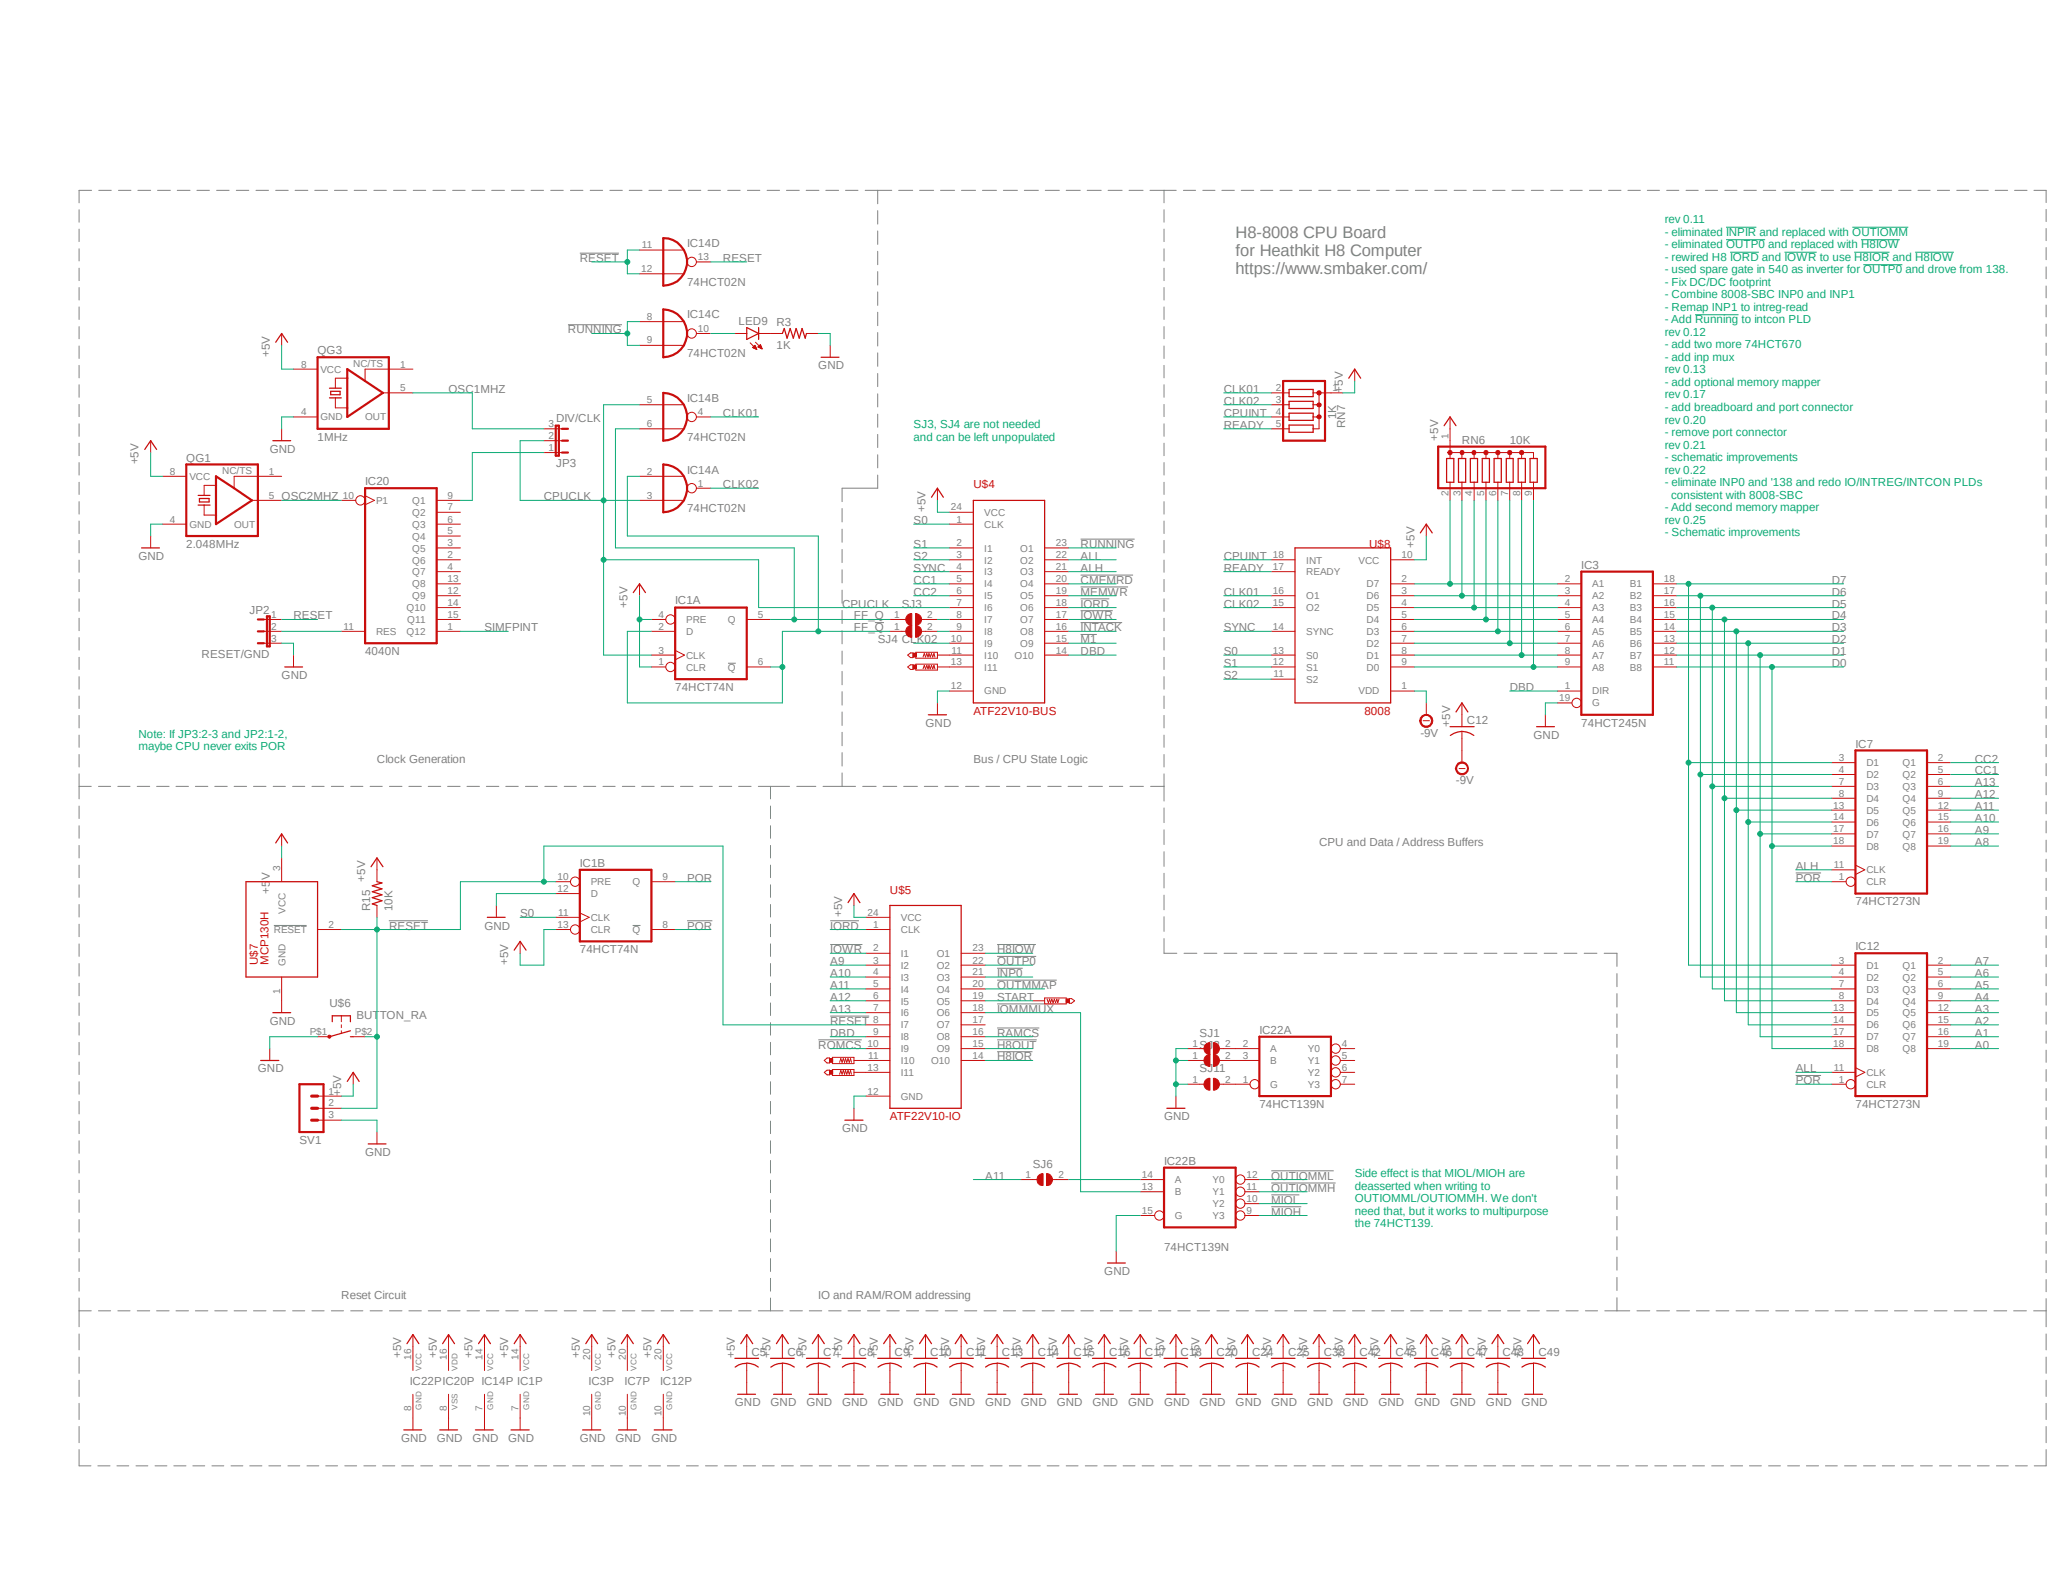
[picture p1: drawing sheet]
<svg xmlns="http://www.w3.org/2000/svg" width="279mm" height="216mm" viewBox="0 0 279 216" stroke-linecap="round" stroke-linejoin="round" font-family="sans-serif">
<defs><g id="words">
<g font-size="2.2" fill="#808080">
<text x="167.3" y="32.3">H8-8008 CPU Board</text>
<text x="167.3" y="34.7">for Heathkit H8 Computer</text>
<text x="167.3" y="37.1">https://www.smbaker.com/</text>
</g>
<g font-size="1.6" fill="#808080">
<text x="78.5" y="35.5">RESET</text>
<text x="93" y="33.4">IC14D</text>
<text x="97.9" y="35.5">RESET</text>
<text x="93" y="38.7">74HCT02N</text>
<text x="43" y="48">QG3</text>
<text x="76.9" y="45.2">RUNNING</text>
<text x="93" y="43.1">IC14C</text>
<text x="100" y="44">LED9</text>
<text x="105.2" y="47.2">1K</text>
<text x="105.2" y="44.2">R3</text>
<text x="36.5" y="48.4" transform="rotate(-90 36.5 48.4)">+5V</text>
<text x="60.7" y="53.2">OSC1MHZ</text>
<text x="93" y="48.4">74HCT02N</text>
<text x="110.8" y="50">GND</text>
<text x="165.7" y="53.2">CLK01</text>
<text x="181.9" y="53.2" transform="rotate(-90 181.9 53.2)">+5V</text>
<text x="43" y="59.7">1MHz</text>
<text x="75.3" y="57.2">DIV/CLK</text>
<text x="93" y="59.7">74HCT02N</text>
<text x="93" y="54.4">IC14B</text>
<text x="97.9" y="56.5">CLK01</text>
<text x="165.7" y="54.8">CLK02</text>
<text x="165.7" y="58.1">READY</text>
<text x="165.7" y="56.5">CPUINT</text>
<text x="181" y="56.8" transform="rotate(-90 181 56.8)">1K</text>
<text x="182.2" y="58" transform="rotate(-90 182.2 58)">RN7</text>
<text x="194.8" y="59.7" transform="rotate(-90 194.8 59.7)">+5V</text>
<text x="18.8" y="62.9" transform="rotate(-90 18.8 62.9)">+5V</text>
<text x="25.2" y="62.5">QG1</text>
<text x="36.5" y="61.3">GND</text>
<text x="49.4" y="65.7">IC20</text>
<text x="75.3" y="63.2">JP3</text>
<text x="93" y="64.1">IC14A</text>
<text x="198" y="60.1">RN6</text>
<text x="204.5" y="60.1">10K</text>
<text x="38.1" y="67.8">OSC2MHZ</text>
<text x="73.7" y="67.8">CPUCLK</text>
<text x="93" y="69.4">74HCT02N</text>
<text x="97.9" y="66.1">CLK02</text>
<text x="123.7" y="71">S0</text>
<text x="125.3" y="69.4" transform="rotate(-90 125.3 69.4)">+5V</text>
<text x="18.8" y="75.8">GND</text>
<text x="25.2" y="74.2">2.048MHz</text>
<text x="123.7" y="74.2">S1</text>
<text x="123.7" y="75.8">S2</text>
<text x="123.7" y="77.4">SYNC</text>
<text x="146.3" y="74.2">RUNNING</text>
<text x="146.3" y="77.4">ALH</text>
<text x="146.3" y="75.8">ALL</text>
<text x="165.7" y="77.4">READY</text>
<text x="165.7" y="75.8">CPUINT</text>
<text x="191.6" y="74.2" transform="rotate(-90 191.6 74.2)">+5V</text>
<text x="214.2" y="77">IC3</text>
<text x="33.8" y="83.1">JP2</text>
<text x="39.8" y="83.9">RESET</text>
<text x="85" y="82.3" transform="rotate(-90 85 82.3)">+5V</text>
<text x="91.4" y="81.9">IC1A</text>
<text x="114" y="82.3">CPUCLK</text>
<text x="115.7" y="83.9">FF_Q</text>
<text x="122.1" y="82.3">SJ3</text>
<text x="123.7" y="80.7">CC2</text>
<text x="123.7" y="79.1">CC1</text>
<text x="146.3" y="82.3">IORD</text>
<text x="146.3" y="80.7">MEMWR</text>
<text x="146.3" y="79.1">CMEMRD</text>
<text x="146.3" y="83.9">IOWR</text>
<text x="165.7" y="80.7">CLK01</text>
<text x="165.7" y="82.3">CLK02</text>
<text x="248.1" y="83.9">D4</text>
<text x="248.1" y="79.1">D7</text>
<text x="248.1" y="80.7">D6</text>
<text x="248.1" y="82.3">D5</text>
<text x="27.3" y="89.2">RESET/GND</text>
<text x="49.4" y="88.7">4040N</text>
<text x="65.6" y="85.5">SIMFPINT</text>
<text x="115.7" y="85.5">FF_Q</text>
<text x="118.9" y="87.1">SJ4 CLK02</text>
<text x="146.3" y="87.1">M1</text>
<text x="146.3" y="85.5">INTACK</text>
<text x="146.3" y="88.7">DBD</text>
<text x="165.7" y="88.7">S0</text>
<text x="165.7" y="85.5">SYNC</text>
<text x="248.1" y="85.5">D3</text>
<text x="248.1" y="87.1">D2</text>
<text x="248.1" y="88.7">D1</text>
<text x="38.1" y="92">GND</text>
<text x="91.4" y="93.6">74HCT74N</text>
<text x="165.7" y="90.4">S1</text>
<text x="165.7" y="92">S2</text>
<text x="204.5" y="93.6">DBD</text>
<text x="248.1" y="90.4">D0</text>
<text x="125.3" y="98.4">GND</text>
<text x="192.4" y="99.8">-9V</text>
<text x="196.4" y="98.4" transform="rotate(-90 196.4 98.4)">+5V</text>
<text x="198.7" y="98">C12</text>
<text x="207.7" y="100">GND</text>
<text x="214.2" y="98.4">74HCT245N</text>
<text x="251.3" y="101.3">IC7</text>
<text x="51.1" y="103.3">Clock Generation</text>
<text x="131.8" y="103.3">Bus / CPU State Logic</text>
<text x="197.2" y="106.3">-9V</text>
<text x="267.5" y="103.3">CC2</text>
<text x="267.5" y="104.9">CC1</text>
<text x="267.5" y="106.5">A13</text>
<text x="267.5" y="108.1">A12</text>
<text x="267.5" y="109.7">A11</text>
<text x="267.5" y="111.3">A10</text>
<text x="267.5" y="112.9">A9</text>
<text x="49.4" y="119.4" transform="rotate(-90 49.4 119.4)">+5V</text>
<text x="78.5" y="117.4">IC1B</text>
<text x="93" y="119.4">POR</text>
<text x="178.6" y="114.6">CPU and Data / Address Buffers</text>
<text x="243.2" y="119.4">POR</text>
<text x="243.2" y="117.8">ALH</text>
<text x="267.5" y="114.6">A8</text>
<text x="36.5" y="121" transform="rotate(-90 36.5 121)">+5V</text>
<text x="50.1" y="123.4" transform="rotate(-90 50.1 123.4)">R15</text>
<text x="52.7" y="125.9">RESET</text>
<text x="53.2" y="123.4" transform="rotate(-90 53.2 123.4)">10K</text>
<text x="65.6" y="125.9">GND</text>
<text x="70.4" y="124.2">S0</text>
<text x="93" y="125.9">POR</text>
<text x="112.4" y="125.9">IORD</text>
<text x="114" y="124.2" transform="rotate(-90 114 124.2)">+5V</text>
<text x="251.3" y="122.6">74HCT273N</text>
<text x="68.8" y="130.7" transform="rotate(-90 68.8 130.7)">+5V</text>
<text x="78.5" y="129.1">74HCT74N</text>
<text x="112.4" y="130.7">A9</text>
<text x="112.4" y="129.1">IOWR</text>
<text x="135" y="130.7">OUTP0</text>
<text x="135" y="129.1">H8IOW</text>
<text x="251.3" y="128.7">IC12</text>
<text x="267.5" y="130.7">A7</text>
<text x="44.6" y="136.4">U$6</text>
<text x="112.4" y="137.2">A13</text>
<text x="112.4" y="135.6">A12</text>
<text x="112.4" y="133.9">A11</text>
<text x="112.4" y="132.3">A10</text>
<text x="135" y="135.6">START</text>
<text x="135" y="137.2">IOMMMUX</text>
<text x="135" y="133.9">OUTMMAP</text>
<text x="135" y="132.3">INP0</text>
<text x="267.5" y="132.3">A6</text>
<text x="267.5" y="133.9">A5</text>
<text x="267.5" y="135.6">A4</text>
<text x="267.5" y="137.2">A3</text>
<text x="36.5" y="138.8">GND</text>
<text x="48.3" y="138">BUTTON_RA</text>
<text x="110.8" y="142">ROMCS</text>
<text x="112.4" y="138.8">RESET</text>
<text x="112.4" y="140.4">DBD</text>
<text x="135" y="142">H8OUT</text>
<text x="135" y="143.6">H8IOR</text>
<text x="135" y="140.4">RAMCS</text>
<text x="162.5" y="140.4">SJ1</text>
<text x="162.5" y="142">SJ2</text>
<text x="170.6" y="140">IC22A</text>
<text x="267.5" y="138.8">A2</text>
<text x="267.5" y="140.4">A1</text>
<text x="267.5" y="142">A0</text>
<text x="34.9" y="145.2">GND</text>
<text x="46.2" y="148.5" transform="rotate(-90 46.2 148.5)">+5V</text>
<text x="162.5" y="145.2">SJ11</text>
<text x="243.2" y="146.9">POR</text>
<text x="243.2" y="145.2">ALL</text>
<text x="40.6" y="154.9">SV1</text>
<text x="114" y="153.3">GND</text>
<text x="157.6" y="151.7">GND</text>
<text x="170.6" y="150.1">74HCT139N</text>
<text x="251.3" y="150.1">74HCT273N</text>
<text x="49.4" y="156.5">GND</text>
<text x="133.4" y="159.8">A11</text>
<text x="139.9" y="158.2">SJ6</text>
<text x="157.6" y="157.8">IC22B</text>
<text x="172.2" y="159.8">OUTIOMML</text>
<text x="172.2" y="161.4">OUTIOMMH</text>
<text x="172.2" y="163">MIOL</text>
<text x="172.2" y="164.6">MIOH</text>
<text x="149.6" y="172.7">GND</text>
<text x="157.6" y="169.5">74HCT139N</text>
<text x="46.2" y="175.9">Reset Circuit</text>
<text x="110.8" y="175.9">IO and RAM/ROM addressing</text>
<text x="54.3" y="184" transform="rotate(-90 54.3 184)">+5V</text>
<text x="59.1" y="184" transform="rotate(-90 59.1 184)">+5V</text>
<text x="64" y="184" transform="rotate(-90 64 184)">+5V</text>
<text x="68.8" y="184" transform="rotate(-90 68.8 184)">+5V</text>
<text x="78.5" y="184" transform="rotate(-90 78.5 184)">+5V</text>
<text x="83.4" y="184" transform="rotate(-90 83.4 184)">+5V</text>
<text x="88.2" y="184" transform="rotate(-90 88.2 184)">+5V</text>
<text x="99.5" y="184" transform="rotate(-90 99.5 184)">+5V</text>
<text x="101.8" y="183.6">C5</text>
<text x="104.4" y="184" transform="rotate(-90 104.4 184)">+5V</text>
<text x="106.6" y="183.6">C6</text>
<text x="109.2" y="184" transform="rotate(-90 109.2 184)">+5V</text>
<text x="111.5" y="183.6">C7</text>
<text x="114" y="184" transform="rotate(-90 114 184)">+5V</text>
<text x="116.3" y="183.6">C8</text>
<text x="118.9" y="184" transform="rotate(-90 118.9 184)">+5V</text>
<text x="121.2" y="183.6">C9</text>
<text x="123.7" y="184" transform="rotate(-90 123.7 184)">+5V</text>
<text x="126" y="183.6">C10</text>
<text x="128.6" y="184" transform="rotate(-90 128.6 184)">+5V</text>
<text x="130.8" y="183.6">C11</text>
<text x="133.4" y="184" transform="rotate(-90 133.4 184)">+5V</text>
<text x="135.7" y="183.6">C13</text>
<text x="138.3" y="184" transform="rotate(-90 138.3 184)">+5V</text>
<text x="140.5" y="183.6">C14</text>
<text x="143.1" y="184" transform="rotate(-90 143.1 184)">+5V</text>
<text x="145.4" y="183.6">C15</text>
<text x="148" y="184" transform="rotate(-90 148 184)">+5V</text>
<text x="150.2" y="183.6">C16</text>
<text x="152.8" y="184" transform="rotate(-90 152.8 184)">+5V</text>
<text x="155.1" y="183.6">C17</text>
<text x="157.6" y="184" transform="rotate(-90 157.6 184)">+5V</text>
<text x="159.9" y="183.6">C18</text>
<text x="162.5" y="184" transform="rotate(-90 162.5 184)">+5V</text>
<text x="164.8" y="183.6">C20</text>
<text x="167.3" y="184" transform="rotate(-90 167.3 184)">+5V</text>
<text x="169.6" y="183.6">C24</text>
<text x="172.2" y="184" transform="rotate(-90 172.2 184)">+5V</text>
<text x="174.4" y="183.6">C25</text>
<text x="177" y="184" transform="rotate(-90 177 184)">+5V</text>
<text x="179.3" y="183.6">C38</text>
<text x="181.9" y="184" transform="rotate(-90 181.9 184)">+5V</text>
<text x="184.1" y="183.6">C42</text>
<text x="186.7" y="184" transform="rotate(-90 186.7 184)">+5V</text>
<text x="189" y="183.6">C45</text>
<text x="191.6" y="184" transform="rotate(-90 191.6 184)">+5V</text>
<text x="193.8" y="183.6">C46</text>
<text x="196.4" y="184" transform="rotate(-90 196.4 184)">+5V</text>
<text x="198.7" y="183.6">C47</text>
<text x="201.3" y="184" transform="rotate(-90 201.3 184)">+5V</text>
<text x="203.5" y="183.6">C48</text>
<text x="206.1" y="184" transform="rotate(-90 206.1 184)">+5V</text>
<text x="208.4" y="183.6">C49</text>
<text x="55.5" y="187.6">IC22PIC20P IC14P IC1P</text>
<text x="79.7" y="187.6">IC3P</text>
<text x="84.6" y="187.6">IC7P</text>
<text x="89.4" y="187.6">IC12P</text>
<text x="99.5" y="190.5">GND</text>
<text x="104.4" y="190.5">GND</text>
<text x="109.2" y="190.5">GND</text>
<text x="114" y="190.5">GND</text>
<text x="118.9" y="190.5">GND</text>
<text x="123.7" y="190.5">GND</text>
<text x="128.6" y="190.5">GND</text>
<text x="133.4" y="190.5">GND</text>
<text x="138.3" y="190.5">GND</text>
<text x="143.1" y="190.5">GND</text>
<text x="148" y="190.5">GND</text>
<text x="152.8" y="190.5">GND</text>
<text x="157.6" y="190.5">GND</text>
<text x="162.5" y="190.5">GND</text>
<text x="167.3" y="190.5">GND</text>
<text x="172.2" y="190.5">GND</text>
<text x="177" y="190.5">GND</text>
<text x="181.9" y="190.5">GND</text>
<text x="186.7" y="190.5">GND</text>
<text x="191.6" y="190.5">GND</text>
<text x="196.4" y="190.5">GND</text>
<text x="201.3" y="190.5">GND</text>
<text x="206.1" y="190.5">GND</text>
<text x="54.3" y="195.3">GND</text>
<text x="59.1" y="195.3">GND</text>
<text x="64" y="195.3">GND</text>
<text x="68.8" y="195.3">GND</text>
<text x="78.5" y="195.3">GND</text>
<text x="83.4" y="195.3">GND</text>
<text x="88.2" y="195.3">GND</text>
</g>
<g font-size="1.6" fill="#0dab76">
<text x="225.5" y="30.3">rev 0.11</text>
<text x="225.5" y="32">- eliminated INPIR and replaced with OUTIOMM</text>
<text x="225.5" y="33.7">- eliminated OUTP0 and replaced with H8IOW</text>
<text x="225.5" y="35.3">- rewired H8 IORD and IOWR to use H8IOR and H8IOW</text>
<text x="225.5" y="37">- used spare gate in 540 as inverter for OUTP0 and drove from 138.</text>
<text x="225.5" y="38.7">- Fix DC/DC footprint</text>
<text x="225.5" y="40.4">- Combine 8008-SBC INP0 and INP1</text>
<text x="225.5" y="42.1">- Remap INP1 to intreg-read</text>
<text x="225.5" y="43.8">- Add Running to intcon PLD</text>
<text x="225.5" y="45.5">rev 0.12</text>
<text x="225.5" y="47.2">- add two more 74HCT670</text>
<text x="225.5" y="48.9">- add inp mux</text>
<text x="225.5" y="50.6">rev 0.13</text>
<text x="225.5" y="52.3">- add optional memory mapper</text>
<text x="225.5" y="54">rev 0.17</text>
<text x="123.7" y="58">SJ3, SJ4 are not needed</text>
<text x="123.7" y="59.7">and can be left unpopulated</text>
<text x="225.5" y="55.7">- add breadboard and port connector</text>
<text x="225.5" y="57.4">rev 0.20</text>
<text x="225.5" y="59.1">- remove port connector</text>
<text x="225.5" y="60.7">rev 0.21</text>
<text x="225.5" y="62.4">- schematic improvements</text>
<text x="225.5" y="64.1">rev 0.22</text>
<text x="225.5" y="65.8">- eliminate INP0 and '138 and redo IO/INTREG/INTCON PLDs</text>
<text x="225.5" y="69.2">- Add second memory mapper</text>
<text x="225.5" y="70.9">rev 0.25</text>
<text x="226.3" y="67.5">consistent with 8008-SBC</text>
<text x="225.5" y="72.6">- Schematic improvements</text>
<text x="18.8" y="99.9">Note: If JP3:2-3 and JP2:1-2,</text>
<text x="18.8" y="101.6">maybe CPU never exits POR</text>
<text x="183.5" y="159.5">Side effect is that MIOL/MIOH are</text>
<text x="183.5" y="161.2">deasserted when writing to</text>
<text x="183.5" y="162.9">OUTIOMML/OUTIOMMH. We don't</text>
<text x="183.5" y="164.5">need that, but it works to multipurpose</text>
<text x="183.5" y="166.2">the 74HCT139.</text>
</g>
<g font-size="1.6" fill="#c90d0c">
<text x="131.8" y="66.1">U$4</text>
<text x="185.4" y="74.2">U$8</text>
<text x="131.8" y="96.8">ATF22V10-BUS</text>
<text x="184.8" y="96.8">8008</text>
<text x="120.5" y="121">U$5</text>
<text x="34.9" y="130.7" transform="rotate(-90 34.9 130.7)">U$7</text>
<text x="36.4" y="130.7" transform="rotate(-90 36.4 130.7)">MCP130H</text>
<text x="120.5" y="151.7">ATF22V10-IO</text>
</g>
<g font-size="1.4" fill="#808080">
<text x="86.9" y="33.6">11</text>
<text x="94.5" y="35.3">13</text>
<text x="86.8" y="36.9">12</text>
<text x="87.6" y="43.3">8</text>
<text x="87.6" y="46.5">9</text>
<text x="94.5" y="44.9">10</text>
<text x="40.8" y="49.8">8</text>
<text x="43.4" y="50.5">VCC</text>
<text x="47.8" y="49.7">NC/TS</text>
<text x="54.2" y="53">5</text>
<text x="54.2" y="49.8">1</text>
<text x="172.8" y="53">2</text>
<text x="180.5" y="53">1</text>
<text x="40.8" y="56.2">4</text>
<text x="43.4" y="56.9">GND</text>
<text x="49.4" y="56.9">OUT</text>
<text x="74.3" y="59.5">2</text>
<text x="74.3" y="57.8">3</text>
<text x="87.6" y="54.6">5</text>
<text x="87.6" y="57.8">6</text>
<text x="94.5" y="56.2">4</text>
<text x="172.8" y="54.6">3</text>
<text x="172.8" y="56.2">4</text>
<text x="172.8" y="57.8">5</text>
<text x="196.2" y="59.5" transform="rotate(-90 196.2 59.5)">1</text>
<text x="23" y="64.3">8</text>
<text x="25.7" y="65">VCC</text>
<text x="30.1" y="64.2">NC/TS</text>
<text x="36.4" y="64.3">1</text>
<text x="74.3" y="61.1">1</text>
<text x="87.6" y="64.3">2</text>
<text x="94.5" y="65.9">1</text>
<text x="23" y="70.8">4</text>
<text x="25.7" y="71.5">GND</text>
<text x="31.7" y="71.5">OUT</text>
<text x="36.4" y="67.5">5</text>
<text x="46.4" y="67.5">10</text>
<text x="50.9" y="68.2">P1</text>
<text x="55.8" y="71.5">Q3</text>
<text x="55.8" y="69.8">Q2</text>
<text x="55.8" y="68.2">Q1</text>
<text x="60.6" y="70.8">6</text>
<text x="60.6" y="69.1">7</text>
<text x="60.6" y="67.5">9</text>
<text x="87.6" y="67.5">3</text>
<text x="128.8" y="69.1">24</text>
<text x="129.5" y="70.8">1</text>
<text x="133.3" y="69.8">VCC</text>
<text x="133.3" y="71.5">CLK</text>
<text x="196.2" y="67.1" transform="rotate(-90 196.2 67.1)">2</text>
<text x="197.8" y="67.1" transform="rotate(-90 197.8 67.1)">3</text>
<text x="199.4" y="67.1" transform="rotate(-90 199.4 67.1)">4</text>
<text x="201" y="67.1" transform="rotate(-90 201 67.1)">5</text>
<text x="202.6" y="67.1" transform="rotate(-90 202.6 67.1)">6</text>
<text x="204.3" y="67.1" transform="rotate(-90 204.3 67.1)">7</text>
<text x="205.9" y="67.1" transform="rotate(-90 205.9 67.1)">8</text>
<text x="207.5" y="67.1" transform="rotate(-90 207.5 67.1)">9</text>
<text x="55.8" y="76.3">Q6</text>
<text x="55.8" y="74.7">Q5</text>
<text x="55.8" y="77.9">Q7</text>
<text x="55.8" y="73.1">Q4</text>
<text x="60.6" y="75.6">2</text>
<text x="60.6" y="74">3</text>
<text x="60.6" y="77.2">4</text>
<text x="60.6" y="72.4">5</text>
<text x="129.5" y="74">2</text>
<text x="129.5" y="75.6">3</text>
<text x="129.5" y="77.2">4</text>
<text x="133.3" y="74.7">I1</text>
<text x="133.3" y="76.3">I2</text>
<text x="133.3" y="77.9">I3</text>
<text x="138.2" y="74.7">O1</text>
<text x="138.2" y="76.3">O2</text>
<text x="138.2" y="77.9">O3</text>
<text x="143" y="74">23</text>
<text x="143" y="75.6">22</text>
<text x="143" y="77.2">21</text>
<text x="172.4" y="75.6">18</text>
<text x="172.4" y="77.2">17</text>
<text x="176.9" y="76.3">INT</text>
<text x="176.9" y="77.9">READY</text>
<text x="184" y="76.3">VCC</text>
<text x="189.8" y="75.6">10</text>
<text x="36.7" y="83.7">1</text>
<text x="55.1" y="82.8">Q10</text>
<text x="55.8" y="81.2">Q9</text>
<text x="55.8" y="79.5">Q8</text>
<text x="60.6" y="80.4">12</text>
<text x="60.6" y="78.8">13</text>
<text x="60.6" y="82">14</text>
<text x="60.6" y="83.7">15</text>
<text x="89.2" y="83.7">4</text>
<text x="102.6" y="83.7">5</text>
<text x="121.1" y="83.7">1</text>
<text x="125.6" y="83.7">2</text>
<text x="129.5" y="78.8">5</text>
<text x="129.5" y="80.4">6</text>
<text x="129.5" y="82">7</text>
<text x="129.5" y="83.7">8</text>
<text x="133.3" y="79.5">I4</text>
<text x="133.3" y="81.2">I5</text>
<text x="133.3" y="82.8">I6</text>
<text x="138.2" y="79.5">O4</text>
<text x="138.2" y="81.2">O5</text>
<text x="138.2" y="82.8">O6</text>
<text x="143" y="78.8">20</text>
<text x="143" y="80.4">19</text>
<text x="143" y="82">18</text>
<text x="143" y="83.7">17</text>
<text x="172.4" y="80.4">16</text>
<text x="172.4" y="82">15</text>
<text x="176.9" y="81.2">O1</text>
<text x="176.9" y="82.8">O2</text>
<text x="185.1" y="82.8">D5</text>
<text x="185.1" y="81.2">D6</text>
<text x="185.1" y="79.5">D7</text>
<text x="189.8" y="83.7">5</text>
<text x="189.8" y="82">4</text>
<text x="189.8" y="80.4">3</text>
<text x="189.8" y="78.8">2</text>
<text x="211.9" y="78.8">2</text>
<text x="211.9" y="80.4">3</text>
<text x="211.9" y="82">4</text>
<text x="211.9" y="83.7">5</text>
<text x="215.6" y="79.5">A1</text>
<text x="215.6" y="81.2">A2</text>
<text x="215.6" y="82.8">A3</text>
<text x="220.7" y="82.8">B3</text>
<text x="220.7" y="81.2">B2</text>
<text x="220.7" y="79.5">B1</text>
<text x="225.3" y="83.7">15</text>
<text x="225.3" y="82">16</text>
<text x="225.3" y="80.4">17</text>
<text x="225.3" y="78.8">18</text>
<text x="36.7" y="85.3">2</text>
<text x="36.7" y="86.9">3</text>
<text x="46.5" y="85.3">11</text>
<text x="50.9" y="86">RES</text>
<text x="55.1" y="86">Q12</text>
<text x="55.2" y="84.4">Q11</text>
<text x="60.6" y="85.3">1</text>
<text x="89.2" y="85.3">2</text>
<text x="89.2" y="88.5">3</text>
<text x="92.9" y="86">D</text>
<text x="92.9" y="89.2">CLK</text>
<text x="92.9" y="84.4">PRE</text>
<text x="98.6" y="84.4">Q</text>
<text x="121.1" y="85.3">1</text>
<text x="125.6" y="85.3">2</text>
<text x="128.8" y="86.9">10</text>
<text x="128.9" y="88.5">11</text>
<text x="129.5" y="85.3">9</text>
<text x="133.3" y="84.4">I7</text>
<text x="133.3" y="86">I8</text>
<text x="133.3" y="87.6">I9</text>
<text x="133.3" y="89.2">I10</text>
<text x="137.4" y="89.2">O10</text>
<text x="138.2" y="84.4">O7</text>
<text x="138.2" y="86">O8</text>
<text x="138.2" y="87.6">O9</text>
<text x="143" y="85.3">16</text>
<text x="143" y="86.9">15</text>
<text x="143" y="88.5">14</text>
<text x="172.4" y="85.3">14</text>
<text x="172.4" y="88.5">13</text>
<text x="176.9" y="86">SYNC</text>
<text x="176.9" y="89.2">S0</text>
<text x="185.1" y="89.2">D1</text>
<text x="185.1" y="87.6">D2</text>
<text x="185.1" y="86">D3</text>
<text x="185.1" y="84.4">D4</text>
<text x="189.8" y="88.5">8</text>
<text x="189.8" y="86.9">7</text>
<text x="189.8" y="85.3">6</text>
<text x="211.9" y="85.3">6</text>
<text x="211.9" y="86.9">7</text>
<text x="211.9" y="88.5">8</text>
<text x="215.6" y="84.4">A4</text>
<text x="215.6" y="86">A5</text>
<text x="215.6" y="87.6">A6</text>
<text x="215.6" y="89.2">A7</text>
<text x="220.7" y="89.2">B7</text>
<text x="220.7" y="87.6">B6</text>
<text x="220.7" y="86">B5</text>
<text x="220.7" y="84.4">B4</text>
<text x="225.3" y="88.5">12</text>
<text x="225.3" y="86.9">13</text>
<text x="225.3" y="85.3">14</text>
<text x="89.2" y="90.1">1</text>
<text x="92.9" y="90.8">CLR</text>
<text x="98.6" y="90.8">Q</text>
<text x="102.6" y="90.1">6</text>
<text x="128.8" y="90.1">13</text>
<text x="128.8" y="93.3">12</text>
<text x="133.3" y="90.8">I11</text>
<text x="133.3" y="94.1">GND</text>
<text x="172.4" y="90.1">12</text>
<text x="172.5" y="91.7">11</text>
<text x="176.9" y="90.8">S1</text>
<text x="176.9" y="92.5">S2</text>
<text x="184" y="94.1">VDD</text>
<text x="185.1" y="90.8">D0</text>
<text x="189.8" y="93.3">1</text>
<text x="189.8" y="90.1">9</text>
<text x="211.2" y="95">19</text>
<text x="211.9" y="93.3">1</text>
<text x="211.9" y="90.1">9</text>
<text x="215.6" y="94.1">DIR</text>
<text x="215.6" y="90.8">A8</text>
<text x="215.6" y="95.7">G</text>
<text x="220.7" y="90.8">B8</text>
<text x="225.3" y="90.1">11</text>
<text x="249" y="103">3</text>
<text x="249" y="104.6">4</text>
<text x="249" y="106.3">7</text>
<text x="249" y="107.9">8</text>
<text x="252.8" y="103.8">D1</text>
<text x="252.8" y="105.4">D2</text>
<text x="252.8" y="107">D3</text>
<text x="257.7" y="103.8">Q1</text>
<text x="257.7" y="105.4">Q2</text>
<text x="257.7" y="107">Q3</text>
<text x="262.5" y="103">2</text>
<text x="262.5" y="104.6">5</text>
<text x="262.5" y="106.3">6</text>
<text x="262.5" y="107.9">9</text>
<text x="248.3" y="109.5">13</text>
<text x="248.3" y="111.1">14</text>
<text x="248.3" y="112.7">17</text>
<text x="252.8" y="108.6">D4</text>
<text x="252.8" y="110.2">D5</text>
<text x="252.8" y="111.8">D6</text>
<text x="252.8" y="113.5">D7</text>
<text x="257.7" y="108.6">Q4</text>
<text x="257.7" y="110.2">Q5</text>
<text x="257.7" y="111.8">Q6</text>
<text x="257.7" y="113.5">Q7</text>
<text x="262.5" y="109.5">12</text>
<text x="262.5" y="111.1">15</text>
<text x="262.5" y="112.7">16</text>
<text x="37.9" y="117.9" transform="rotate(-90 37.9 117.9)">3</text>
<text x="75.5" y="119.2">10</text>
<text x="80" y="119.9">PRE</text>
<text x="85.7" y="119.9">Q</text>
<text x="89.7" y="119.2">9</text>
<text x="248.3" y="114.3">18</text>
<text x="248.4" y="117.6">11</text>
<text x="249" y="119.2">1</text>
<text x="252.8" y="119.9">CLR</text>
<text x="252.8" y="118.3">CLK</text>
<text x="252.8" y="115.1">D8</text>
<text x="257.7" y="115.1">Q8</text>
<text x="262.5" y="114.3">19</text>
<text x="38.7" y="123.7" transform="rotate(-90 38.7 123.7)">VCC</text>
<text x="44.5" y="125.6">2</text>
<text x="75.5" y="125.6">13</text>
<text x="75.5" y="120.8">12</text>
<text x="75.6" y="124">11</text>
<text x="80" y="121.5">D</text>
<text x="80" y="124.8">CLK</text>
<text x="89.7" y="125.6">8</text>
<text x="117.5" y="124">24</text>
<text x="118.2" y="125.6">1</text>
<text x="122" y="124.8">VCC</text>
<text x="37.1" y="126.4">RESET</text>
<text x="38.7" y="130.9" transform="rotate(-90 38.7 130.9)">GND</text>
<text x="80" y="126.4">CLR</text>
<text x="85.7" y="126.4">Q</text>
<text x="118.2" y="128.9">2</text>
<text x="118.2" y="130.5">3</text>
<text x="122" y="126.4">CLK</text>
<text x="122" y="129.6">I1</text>
<text x="122" y="131.2">I2</text>
<text x="126.9" y="129.6">O1</text>
<text x="126.9" y="131.2">O2</text>
<text x="131.7" y="128.9">23</text>
<text x="131.7" y="130.5">22</text>
<text x="249" y="130.5">3</text>
<text x="252.8" y="131.2">D1</text>
<text x="257.7" y="131.2">Q1</text>
<text x="262.5" y="130.5">2</text>
<text x="37.9" y="134.6" transform="rotate(-90 37.9 134.6)">1</text>
<text x="118.2" y="132.1">4</text>
<text x="118.2" y="133.7">5</text>
<text x="118.2" y="135.3">6</text>
<text x="118.2" y="136.9">7</text>
<text x="122" y="132.8">I3</text>
<text x="122" y="134.5">I4</text>
<text x="122" y="136.1">I5</text>
<text x="122" y="137.7">I6</text>
<text x="126.9" y="132.8">O3</text>
<text x="126.9" y="134.5">O4</text>
<text x="126.9" y="136.1">O5</text>
<text x="126.9" y="137.7">O6</text>
<text x="131.7" y="132.1">21</text>
<text x="131.7" y="133.7">20</text>
<text x="131.7" y="135.3">19</text>
<text x="131.7" y="136.9">18</text>
<text x="248.3" y="136.9">13</text>
<text x="249" y="132.1">4</text>
<text x="249" y="133.7">7</text>
<text x="249" y="135.3">8</text>
<text x="252.8" y="132.8">D2</text>
<text x="252.8" y="134.5">D3</text>
<text x="252.8" y="136.1">D4</text>
<text x="252.8" y="137.7">D5</text>
<text x="257.7" y="132.8">Q2</text>
<text x="257.7" y="134.5">Q3</text>
<text x="257.7" y="136.1">Q4</text>
<text x="257.7" y="137.7">Q5</text>
<text x="262.5" y="132.1">5</text>
<text x="262.5" y="133.7">6</text>
<text x="262.5" y="135.3">9</text>
<text x="262.5" y="136.9">12</text>
<text x="42" y="140.2">P$1</text>
<text x="48" y="140.2">P$2</text>
<text x="117.5" y="141.8">10</text>
<text x="117.6" y="143.4">11</text>
<text x="118.2" y="138.6">8</text>
<text x="118.2" y="140.2">9</text>
<text x="122" y="139.3">I7</text>
<text x="122" y="140.9">I8</text>
<text x="122" y="142.5">I9</text>
<text x="126.9" y="139.3">O7</text>
<text x="126.9" y="140.9">O8</text>
<text x="126.9" y="142.5">O9</text>
<text x="131.7" y="138.6">17</text>
<text x="131.7" y="140.2">16</text>
<text x="131.7" y="141.8">15</text>
<text x="131.7" y="143.4">14</text>
<text x="161.5" y="141.8">1</text>
<text x="161.5" y="143.4">1</text>
<text x="165.9" y="141.8">2</text>
<text x="165.9" y="143.4">2</text>
<text x="168.3" y="141.8">2</text>
<text x="168.3" y="143.4">3</text>
<text x="172" y="142.5">A</text>
<text x="177.1" y="142.5">Y0</text>
<text x="181.7" y="141.8">4</text>
<text x="181.7" y="143.4">5</text>
<text x="248.3" y="138.6">14</text>
<text x="248.3" y="140.2">17</text>
<text x="248.3" y="141.8">18</text>
<text x="252.8" y="139.3">D6</text>
<text x="252.8" y="140.9">D7</text>
<text x="252.8" y="142.5">D8</text>
<text x="257.7" y="139.3">Q6</text>
<text x="257.7" y="140.9">Q7</text>
<text x="257.7" y="142.5">Q8</text>
<text x="262.5" y="138.6">15</text>
<text x="262.5" y="140.2">16</text>
<text x="262.5" y="141.8">19</text>
<text x="44.5" y="148.3">1</text>
<text x="44.5" y="149.9">2</text>
<text x="117.5" y="145">13</text>
<text x="117.5" y="148.3">12</text>
<text x="122" y="144.1">I10</text>
<text x="122" y="145.8">I11</text>
<text x="122" y="149">GND</text>
<text x="126.1" y="144.1">O10</text>
<text x="161.5" y="146.6">1</text>
<text x="165.9" y="146.6">2</text>
<text x="168.3" y="146.6">1</text>
<text x="172" y="147.4">G</text>
<text x="172" y="144.1">B</text>
<text x="177.1" y="144.1">Y1</text>
<text x="177.1" y="145.8">Y2</text>
<text x="177.1" y="147.4">Y3</text>
<text x="181.7" y="145">6</text>
<text x="181.7" y="146.6">7</text>
<text x="248.4" y="145">11</text>
<text x="249" y="146.6">1</text>
<text x="252.8" y="147.4">CLR</text>
<text x="252.8" y="145.8">CLK</text>
<text x="44.5" y="151.5">3</text>
<text x="138.9" y="159.6">1</text>
<text x="143.3" y="159.6">2</text>
<text x="154.6" y="159.6">14</text>
<text x="154.6" y="161.2">13</text>
<text x="159.1" y="160.3">A</text>
<text x="159.1" y="161.9">B</text>
<text x="164.2" y="160.3">Y0</text>
<text x="164.2" y="161.9">Y1</text>
<text x="168.8" y="159.6">12</text>
<text x="168.8" y="161.2">11</text>
<text x="154.6" y="164.4">15</text>
<text x="159.1" y="165.1">G</text>
<text x="164.2" y="163.5">Y2</text>
<text x="164.2" y="165.1">Y3</text>
<text x="168.8" y="162.8">10</text>
<text x="168.8" y="164.4">9</text>
<text x="55.7" y="184.2" transform="rotate(-90 55.7 184.2)">16</text>
<text x="60.5" y="184.2" transform="rotate(-90 60.5 184.2)">16</text>
<text x="65.4" y="184.2" transform="rotate(-90 65.4 184.2)">14</text>
<text x="70.2" y="184.2" transform="rotate(-90 70.2 184.2)">14</text>
<text x="79.9" y="184.2" transform="rotate(-90 79.9 184.2)">20</text>
<text x="84.8" y="184.2" transform="rotate(-90 84.8 184.2)">20</text>
<text x="89.6" y="184.2" transform="rotate(-90 89.6 184.2)">20</text>
<text x="55.7" y="191.1" transform="rotate(-90 55.7 191.1)">8</text>
<text x="60.5" y="191.1" transform="rotate(-90 60.5 191.1)">8</text>
<text x="65.4" y="191.1" transform="rotate(-90 65.4 191.1)">7</text>
<text x="70.2" y="191.1" transform="rotate(-90 70.2 191.1)">7</text>
<text x="79.9" y="191.9" transform="rotate(-90 79.9 191.9)">10</text>
<text x="84.8" y="191.9" transform="rotate(-90 84.8 191.9)">10</text>
<text x="89.6" y="191.9" transform="rotate(-90 89.6 191.9)">10</text>
</g>
<g font-size="1.1" fill="#808080">
<text x="57.1" y="185.6" transform="rotate(-90 57.1 185.6)">VCC</text>
<text x="62" y="185.6" transform="rotate(-90 62 185.6)">VDD</text>
<text x="66.8" y="185.6" transform="rotate(-90 66.8 185.6)">VCC</text>
<text x="71.7" y="185.6" transform="rotate(-90 71.7 185.6)">VCC</text>
<text x="81.4" y="185.6" transform="rotate(-90 81.4 185.6)">VCC</text>
<text x="86.2" y="185.6" transform="rotate(-90 86.2 185.6)">VCC</text>
<text x="91" y="185.6" transform="rotate(-90 91 185.6)">VCC</text>
<text x="57.1" y="190.9" transform="rotate(-90 57.1 190.9)">GND</text>
<text x="62" y="190.9" transform="rotate(-90 62 190.9)">VSS</text>
<text x="66.8" y="190.9" transform="rotate(-90 66.8 190.9)">GND</text>
<text x="71.7" y="190.9" transform="rotate(-90 71.7 190.9)">GND</text>
<text x="81.4" y="190.9" transform="rotate(-90 81.4 190.9)">GND</text>
<text x="86.2" y="190.9" transform="rotate(-90 86.2 190.9)">GND</text>
<text x="91" y="190.9" transform="rotate(-90 91 190.9)">GND</text>
</g>
</g></defs>
<path d="M10.6 25.7l266.6 172.9M277.2 25.7l-266.6 172.9" fill="none" stroke="#fff" stroke-width=".14"/>
<g fill="none" stroke="#808080" stroke-width=".14">
<path d="M10.7 28.4v1.7M10.7 31v1.7M10.7 33.7v1.6M10.7 36.3v1.7M10.7 38.9v1.7M12.4 25.8h-1.7v1.7M13.4 25.8h1.7M16 25.8h1.7M18.7 25.8h1.7M21.3 25.8h1.8M24 25.8h1.7M26.7 25.8h1.7"/>
<path d="M29.3 25.8h1.7M32 25.8h1.7M34.7 25.8h1.7M37.3 25.8h1.7M40 25.8h1.7M42.6 25.8h1.8M45.3 25.8h1.7M48 25.8h1.7M50.6 25.8h1.7M53.3 25.8h1.7M56 25.8h1.7M58.6 25.8h1.7"/>
<path d="M61.3 25.8h1.7M63.9 25.8h1.8M66.6 25.8h1.7M69.3 25.8h1.7M71.9 25.8h1.7M74.6 25.8h1.7M77.3 25.8h1.7M78.5 34.3h5.3M79.9 25.8h1.7M82.6 25.8h1.7M85.2 25.8h1.8M87.9 25.8h1.7"/>
<path d="M90.6 25.8h1.7M93.2 25.8h1.7M95.9 25.8h1.7M98.6 25.8h1.6M101.2 25.8h1.7M103.9 25.8h1.7M106.5 25.8h1.7M109.2 25.8h1.7M111.8 25.8h1.8M114.5 25.8h1.7M117.2 25.8h3.6M118.9 25.8v1.8"/>
<path d="M118.9 28.5v1.9M118.9 31.3v1.8M118.9 34v1.9M118.9 36.8v1.8M118.9 39.5v1.9M121.7 25.8h1.9M124.5 25.8h1.9M127.4 25.8h1.9M130.2 25.8h1.9M133.1 25.8h1.9M135.9 25.8h1.9M138.7 25.8h1.9"/>
<path d="M141.6 25.8h1.9M144.4 25.8h1.9M147.2 25.8h1.9M150.1 25.8h1.9M152.9 25.8h1.9M155.7 25.8h3.6M157.6 25.8v1.7M157.6 28.4v1.7M157.6 31v1.7M157.6 33.7v1.6M157.6 36.3v1.7M157.6 38.9v1.7"/>
<path d="M160.3 25.8h1.6M162.9 25.8h1.6M165.5 25.8h1.7M168.1 25.8h1.7M170.7 25.8h1.7M173.4 25.8h1.6M176 25.8h1.6M178.6 25.8h1.7M181.2 25.8h1.7M183.8 25.8h1.7M186.4 25.8h1.7M189.1 25.8h1.6"/>
<path d="M191.7 25.8h1.6M194.3 25.8h1.7M196.9 25.8h1.7M199.5 25.8h1.7M202.1 25.8h1.7M204.8 25.8h1.6M207.4 25.8h1.6M210 25.8h1.7M212.6 25.8h1.7M215.3 25.8h1.6M217.8 25.8h1.7M220.5 25.8h1.7"/>
<path d="M223.1 25.8h1.6M225.7 25.8h1.7M228.3 25.8h1.7M231 25.8h1.6M233.6 25.8h1.6M236.2 25.8h1.7M238.8 25.8h1.7M241.4 25.8h1.7M244.1 25.8h1.6M246.7 25.8h1.6M249.3 25.8h1.7M251.9 25.8h1.7"/>
<path d="M254.5 25.8h1.7M257.1 25.8h1.7M259.8 25.8h1.6M262.4 25.8h1.6M265 25.8h1.7M267.6 25.8h1.7M270.2 25.8h1.7M272.8 25.8h1.7M275.5 25.8h1.6v1.6M277.1 28.4v1.6M277.1 30.9v1.7M277.1 33.5v1.7"/>
<path d="M277.1 36.2v1.6M277.1 38.7v1.6M10.7 41.6v1.7M10.7 44.2v1.7M10.7 46.9v1.7M10.7 49.5v1.7M10.7 52.1v1.7M10.7 54.8v1.6M10.7 57.4v1.7M76.9 44h7.3M118.9 42.3v1.8M118.9 45v1.9"/>
<path d="M118.9 47.8v1.8M118.9 50.6v1.8M118.9 53.3v1.8M118.9 56.1v1.8M118.9 58.8v1.8M157.6 41.6v1.7M157.6 44.2v1.7M157.6 46.9v1.7M157.6 49.5v1.7M157.6 52.1v1.7M157.6 54.8v1.6M157.6 57.4v1.7"/>
<path d="M277.1 41.3v1.6M277.1 43.9v1.7M277.1 46.5v1.6M277.1 49.1v1.6M277.1 51.6v1.7M277.1 54.3v1.6M277.1 56.9v1.6M277.1 59.4v1.6M10.7 60v1.7M10.7 62.7v1.6M10.7 65.3v1.7M10.7 67.9v1.7"/>
<path d="M10.7 70.6v1.7M10.7 73.2v1.7M10.7 75.9v1.6M10.7 78.5v1.6M114 68.9v1.8M114 71.7v1.7M114 74.4v1.8M114 77.2v1.8M114 79.9v1.8M118.9 61.6v1.8M118.9 64.3v1.8h-4.9v1.8M146.3 79.5h6.5"/>
<path d="M146.3 77.9h7.2M146.3 73h7.4M157.6 60v1.7M157.6 62.7v1.6M157.6 65.3v1.7M157.6 67.9v1.7M157.6 70.6v1.7M157.6 73.2v1.7M157.6 75.9v1.6M157.6 78.5v1.6M277.1 62v1.7M277.1 64.6v1.7"/>
<path d="M277.1 67.2v1.6M277.1 69.8v1.6M277.1 72.4v1.6M277.1 75v1.6M277.1 77.6v1.6M10.7 81.1v1.7M10.7 83.7v1.7M10.7 86.4v1.7M10.7 89v1.7M10.7 91.7v1.6M10.7 94.3v1.7M10.7 96.9v1.7"/>
<path d="M10.7 99.6v1.6M98.6 89.8h1.1M114 82.7v1.8M114 85.4v1.8M114 88.2v1.8M114 90.9v1.9M114 93.7v1.8M114 96.4v1.9M114 99.2v1.8M118.5 84.3h1.2M146.3 84.3h5.7M146.3 82.7h4.4"/>
<path d="M146.3 81.1h3.9M146.3 85.9h2.2M157.6 81.1v1.7M157.6 83.7v1.7M157.6 86.4v1.7M157.6 89v1.7M157.6 91.7v1.6M157.6 94.3v1.7M157.6 96.9v1.7M157.6 99.6v1.6M277.1 80.1v1.7M277.1 82.7v1.7"/>
<path d="M277.1 85.3v1.7M277.1 87.9v1.6M277.1 90.5v1.6M277.1 93.1v1.6M277.1 95.7v1.6M277.1 98.3v1.6M10.7 102.2v1.7M10.7 104.8v3.4M10.7 109.2v1.7M10.7 111.8v1.7M10.7 114.5v1.7M10.7 117.2v1.7"/>
<path d="M10.7 119.8v1.7M10.7 106.5h1.7M13.3 106.5h1.7M16 106.5h1.6M18.6 106.5h1.7M21.2 106.5h1.7M23.8 106.5h1.7M26.5 106.5h1.7M29.1 106.5h1.7M31.7 106.5h1.7M34.3 106.5h1.7M37 106.5h1.7"/>
<path d="M39.6 106.5h1.7M42.2 106.5h1.7M44.9 106.5h1.6M47.5 106.5h1.6M50.1 106.5h1.7M52.7 106.5h1.7M55.4 106.5h1.7M58 106.5h1.7M60.6 106.5h1.7M63.2 106.5h1.7M65.9 106.5h1.7M68.5 106.5h1.7"/>
<path d="M71.2 106.5h1.6M73.8 106.5h1.6M76.4 106.5h1.7M79 106.5h1.7M81.7 106.5h1.6M84.3 106.5h1.7M86.9 106.5h1.7M89.5 106.5h1.7M92.2 106.5h1.7M94.8 106.5h1.7M97.4 106.5h1.7M100 106.5h1.7"/>
<path d="M102.7 106.5h4.2M104.4 106.5v1.7M104.4 109.2v1.7M104.4 111.8v1.7M104.4 114.5v1.7M104.4 117.2v1.7M104.4 119.8v1.7M107.9 106.5h2.6M111.5 106.5h4.4M114 101.9v1.9M114 104.7v1.8M116.8 106.5h1.9"/>
<path d="M119.6 106.5h1.9M122.4 106.5h1.8M125.2 106.5h1.8M128 106.5h1.8M130.8 106.5h1.8M133.5 106.5h1.9M136.3 106.5h1.8M139.1 106.5h1.8M141.9 106.5h1.8M144.7 106.5h1.8M147.4 106.5h1.9M150.2 106.5h1.9"/>
<path d="M153 106.5h1.9M155.8 106.5h1.8M157.6 102.2v1.7M157.6 104.8v3.7M157.6 109.4v2M157.6 112.4v2M157.6 115.4v1.9M157.6 118.3v2M243.2 118.2h3.4M277.1 100.8v1.7M277.1 103.4v1.7M277.1 106v1.7"/>
<path d="M277.1 108.6v1.6M277.1 111.2v1.6M277.1 113.8v1.6M277.1 116.4v1.6M277.1 119v1.6M10.7 122.5v1.7M10.7 125.2v1.7M10.7 127.8v1.7M10.7 130.5v1.7M10.7 133.2v1.7M10.7 135.8v1.7M10.7 138.5v1.7"/>
<path d="M37.1 125.3h4.4M52.7 124.7h5.3M85.7 125.3h1M93 124.7h3.5M104.4 122.5v1.7M104.4 125.2v1.7M104.4 127.8v1.7M104.4 130.5v1.7M104.4 133.2v1.7M104.4 135.8v1.7M104.4 138.5v1.7M112.4 124.7h3.9"/>
<path d="M112.4 137.6h5.3M112.4 127.9h4.4M135 127.9h5.3M135 139.2h5.8M135 129.5h5.3M135 136h7.8M135 132.8h8.1M135 131.1h3.5M157.6 121.2v2M157.6 124.2v2M157.6 127.1v2h1.8M160.4 129.1h1.7"/>
<path d="M163.1 129.1h1.7M165.8 129.1h1.7M168.5 129.1h1.7M171.2 129.1h1.7M173.9 129.1h1.7M176.6 129.1h1.8M179.3 129.1h1.8M182 129.1h1.8M184.7 129.1h1.8M187.5 129.1h1.7M190.2 129.1h1.7M192.9 129.1h1.7"/>
<path d="M195.6 129.1h1.7M198.3 129.1h1.7M201 129.1h1.7M203.7 129.1h1.7M206.4 129.1h1.8M209.1 129.1h1.8M211.8 129.1h1.8M214.5 129.1h1.8M217.3 129.1h1.7v1.8M219 131.9v1.7M219 134.6v1.8M219 137.3v1.8"/>
<path d="M277.1 121.5v1.7M277.1 124.1v1.7M277.1 126.7v1.7M277.1 129.3v1.6M277.1 131.9v1.6M277.1 134.5v1.6M277.1 137.1v1.6M277.1 139.7v1.6M10.7 141.2v1.7M10.7 143.8v1.7M10.7 146.5v1.7M10.7 149.2v1.7"/>
<path d="M10.7 151.8v1.7M10.7 154.5v1.7M10.7 157.2v1.7M10.7 159.9v1.6M104.4 141.2v1.7M104.4 143.8v1.7M104.4 146.5v1.7M104.4 149.2v1.7M104.4 151.8v1.7M104.4 154.5v1.7M104.4 157.2v1.7M104.4 159.9v1.6"/>
<path d="M110.8 140.8h5.9M135 140.8h5.4M135 142.5h4.8M172.2 158.6h8.4M219 140.1v1.8M219 142.8v1.8M219 145.6v1.8M219 148.3v1.8M219 151v1.9M219 153.8v1.8M219 156.5v1.8M219 159.3v1.8"/>
<path d="M243.2 145.7h3.4M277.1 142.2v1.7M277.1 144.9v1.6M277.1 147.4v1.7M277.1 150v1.6M277.1 152.6v1.7M277.1 155.2v1.6M277.1 157.8v1.6M10.7 162.5v1.7M10.7 165.2v1.7M10.7 167.8v1.7M10.7 170.5v1.7"/>
<path d="M10.7 173.1v1.8M10.7 175.8v3.9M10.7 177.5h1.7M13.3 177.5h1.7M16 177.5h1.6M18.6 177.5h1.7M21.2 177.5h1.7M23.8 177.5h1.7M26.5 177.5h1.7M29.1 177.5h1.7M31.7 177.5h1.7M34.3 177.5h1.7"/>
<path d="M37 177.5h1.7M39.6 177.5h1.7M42.2 177.5h1.7M44.9 177.5h1.6M47.5 177.5h1.6M50.1 177.5h1.7M52.7 177.5h1.7M55.4 177.5h1.7M58 177.5h1.7M60.6 177.5h1.7M63.2 177.5h1.7M65.9 177.5h1.7"/>
<path d="M68.5 177.5h1.7M71.2 177.5h1.6M73.8 177.5h1.6M76.4 177.5h1.7M79 177.5h1.7M81.7 177.5h1.6M84.3 177.5h1.7M86.9 177.5h1.7M89.5 177.5h1.7M92.2 177.5h1.7M94.8 177.5h1.7M97.4 177.5h1.7"/>
<path d="M100 177.5h1.7M102.7 177.5h3.3M104.4 162.5v1.7M104.4 165.2v1.7M104.4 167.8v1.7M104.4 170.5v1.7M104.4 173.1v1.8M104.4 175.8v1.7M107 177.5h1.7M109.6 177.5h1.7M112.2 177.5h1.7M114.9 177.5h1.6"/>
<path d="M117.5 177.5h1.7M120.1 177.5h1.7M122.8 177.5h1.6M125.4 177.5h1.6M128 177.5h1.7M130.6 177.5h1.7M133.3 177.5h1.6M135.9 177.5h1.6M138.5 177.5h1.7M141.1 177.5h1.7M143.8 177.5h1.7M146.4 177.5h1.7"/>
<path d="M149 177.5h1.7M151.6 177.5h1.7M154.3 177.5h1.7M156.9 177.5h1.7M159.5 177.5h1.7M162.1 177.5h1.7M164.8 177.5h1.7M167.4 177.5h1.7M170.1 177.5h1.6M172.2 160.2h8.7M172.2 161.8h3.8M172.2 163.4h4"/>
<path d="M172.7 177.5h1.6M175.3 177.5h1.7M177.9 177.5h1.7M180.6 177.5h1.6M183.2 177.5h1.6M185.8 177.5h1.7M188.4 177.5h1.7M191.1 177.5h1.6M193.7 177.5h1.7M196.3 177.5h1.7M198.9 177.5h1.7M201.5 177.5h1.7"/>
<path d="M204.2 177.5h1.7M206.8 177.5h1.7M209.5 177.5h1.6M212.1 177.5h1.6M214.7 177.5h1.7M217.3 177.5h3.4M219 162.1v1.7M219 164.8v1.8M219 167.5v1.8M219 170.3v1.7M219 173v1.8M219 175.8v1.7"/>
<path d="M221.7 177.5h1.7M224.4 177.5h1.7M227.1 177.5h1.7M229.7 177.5h1.8M232.4 177.5h1.7M235.1 177.5h1.8M237.8 177.5h1.7M240.5 177.5h1.7M243.2 177.5h1.7M245.9 177.5h1.7M248.5 177.5h1.8M251.2 177.5h1.7"/>
<path d="M253.9 177.5h1.8M256.6 177.5h1.7M259.3 177.5h1.7M262 177.5h1.7M264.7 177.5h1.7M267.3 177.5h1.8M270 177.5h1.8M272.7 177.5h1.7M275.4 177.5h1.7M277.1 160.4v1.6M277.1 163v1.6M277.1 165.6v1.6"/>
<path d="M277.1 168.1v1.7M277.1 170.7v1.7M277.1 173.3v1.7M277.1 175.9v3.8M10.7 196.3v2.2h1.6M10.7 180.7v2.1M10.7 183.8v2.2M10.7 186.9v2.2M10.7 190.1v2.2M10.7 193.2v2.2M13.3 198.5h1.6M15.8 198.5h1.6"/>
<path d="M18.4 198.5h1.6M21 198.5h1.6M23.5 198.5h1.7M26.1 198.5h1.6M28.7 198.5h1.6M31.3 198.5h1.6M33.8 198.5h1.7M36.4 198.5h1.6M39 198.5h1.6M41.6 198.5h1.6M44.1 198.5h1.6M46.7 198.5h1.6"/>
<path d="M49.3 198.5h1.6M51.8 198.5h1.7M54.4 198.5h1.6M57 198.5h1.6M59.6 198.5h1.6M62.1 198.5h1.7M64.7 198.5h1.6M67.3 198.5h1.6M69.8 198.5h1.7M72.4 198.5h1.6M75 198.5h1.6M77.6 198.5h1.6"/>
<path d="M80.1 198.5h1.6M82.7 198.5h1.6M85.3 198.5h1.6M87.8 198.5h1.7M90.4 198.5h1.6M93 198.5h1.6M95.5 198.5h1.7M98.1 198.5h1.6M100.7 198.5h1.6M103.3 198.5h1.6M105.8 198.5h1.6M108.4 198.5h1.6"/>
<path d="M111 198.5h1.6M113.5 198.5h1.6M116.1 198.5h1.6M118.7 198.5h1.6M121.2 198.5h1.7M123.8 198.5h1.6M126.4 198.5h1.6M128.9 198.5h1.7M131.5 198.5h1.6M134.1 198.5h1.6M136.7 198.5h1.6M139.2 198.5h1.7"/>
<path d="M141.8 198.5h1.6M144.4 198.5h1.6M147 198.5h1.6M149.5 198.5h1.7M152.1 198.5h1.6M154.7 198.5h1.6M157.3 198.5h1.6M159.8 198.5h1.6M162.4 198.5h1.6M165 198.5h1.6M167.5 198.5h1.7M170.1 198.5h1.6"/>
<path d="M172.7 198.5h1.6M175.3 198.5h1.6M177.8 198.5h1.7M180.4 198.5h1.6M183 198.5h1.6M185.5 198.5h1.7M188.1 198.5h1.6M190.7 198.5h1.6M193.3 198.5h1.6M195.8 198.5h1.6M198.4 198.5h1.6M201 198.5h1.6"/>
<path d="M203.5 198.5h1.6M206.1 198.5h1.6M208.7 198.5h1.6M211.2 198.5h1.7M213.8 198.5h1.6M216.4 198.5h1.6M218.9 198.5h1.7M221.5 198.5h1.6M224.1 198.5h1.6M226.7 198.5h1.6M229.2 198.5h1.6M231.8 198.5h1.6"/>
<path d="M234.4 198.5h1.6M236.9 198.5h1.6M239.5 198.5h1.6M242.1 198.5h1.6M244.6 198.5h1.7M247.2 198.5h1.6M249.8 198.5h1.6M252.4 198.5h1.6M254.9 198.5h1.7M257.5 198.5h1.6M260.1 198.5h1.6M262.7 198.5h1.6"/>
<path d="M265.2 198.5h1.7M267.8 198.5h1.6M270.4 198.5h1.6M273 198.5h1.6M277.1 180.7v2.1M277.1 183.8v2.2M277.1 186.9v2.2M277.1 190.1v2.2M277.1 193.2v2.2M277.1 196.3v2.2h-1.6"/>
</g>
<g fill="none" stroke="#c90d0c" stroke-width=".14">
<path d="M86.6 79.1v1.6M128.6 69.4h3.2M128.6 71h3.2M128.6 74.2h3.2M128.6 75.8h3.2M128.6 77.4h3.2M128.6 79.1h3.2M141.5 74.2h3.2M141.5 75.8h3.2M141.5 77.4h3.2M141.5 79.1h3.2M88.2 83.9h2"/>
<path d="M88.2 85.5h3.2M88.2 88.7h3.2M88.2 90.3h2M91.4 88.1l1.3 .6-1.3 .7M101.1 83.9h3.3M101.1 90.3h3.3M128.6 80.7h3.2M128.6 82.3h3.2M128.6 83.9h3.2M128.6 85.5h3.2M128.6 87.1h3.2M128.6 88.7h3.2"/>
<path d="M128.6 90.3h3.2M128.6 93.6h3.2M141.5 80.7h3.2M141.5 82.3h3.2M141.5 83.9h3.2M141.5 85.5h3.2M141.5 87.1h3.2M141.5 88.7h3.2M75.3 119.4h2M88.2 119.4h3.2M46.2 137.6v.8M46.2 138.8v.4"/>
<path d="M46.2 139.6v.4M67.2 122.6v1.6M70.4 127.5v1.6M75.3 125.9h2M75.3 121h3.2M75.3 124.2h3.2M78.5 123.7l1.3 .5-1.3 .7M88.2 125.9h3.2M117.3 125.9h3.2M117.3 124.2h3.2M117.3 129.1h3.2M117.3 130.7h3.2"/>
<path d="M117.3 132.3h3.2M117.3 133.9h3.2M117.3 135.6h3.2M117.3 137.2h3.2M117.3 138.8h3.2M130.2 129.1h3.2M130.2 130.7h3.2M130.2 132.3h3.2M130.2 133.9h3.2M130.2 135.6h3.2M130.2 137.2h3.2M130.2 138.8h3.2"/>
<path d="M36.5 142v1.6M51.1 153.3v1.6M117.3 140.4h3.2M117.3 142h3.2M117.3 143.6h3.2M117.3 145.2h3.2M117.3 148.5h3.2M130.2 140.4h3.2M130.2 142h3.2M130.2 143.6h3.2"/>
<circle cx="90.8" cy="83.9" r=".63"/>
<circle cx="90.8" cy="90.3" r=".63"/>
<circle cx="77.9" cy="119.4" r=".63"/>
<circle cx="77.9" cy="125.9" r=".63"/>
</g>
<path d="M131.8 67.8h9.7v27.4h-9.7zM85.8 80.3l.8-1.2 .8 1.2M45 138.4v-.8h2.5v.8M47.5 139.6l-2.9 .8M66 124.2h2.4M69.6 128.7l.8-1.2 .8 1.2M120.5 122.6h9.7v27.5h-9.7zM35.3 143.6h2.5M47.5 140.4h.3M49.9 154.9h2.4" fill="none" stroke="#c90d0c" stroke-width=".17"/>
<path d="M91.4 82.3h9.7v9.7h-9.7zM78.5 117.8h9.7v9.7h-9.7z" fill="none" stroke="#c90d0c" stroke-width=".3"/>
<path d="M44.4 140.3h.3l.1 .1-.1 .1-.1 .1-.2-.1z" fill-rule="evenodd" fill="#c90d0c"/>
<g fill="none" stroke="#c90d0c" stroke-width=".14">
<path d="M196.4 59.7v2.4M196.4 65.3v.8M196.4 61.3h11.3v.8M198 61.3v.8M198 65.3v.8M199.6 61.3v.8M199.6 65.3v.8M201.3 61.3v.8M201.3 65.3v.8M202.9 61.3v.8M202.9 65.3v.8M204.5 61.3v.8"/>
<path d="M204.5 65.3v.8M206.1 61.3v.8M206.1 65.3v.8M207.7 65.3v.8M210.9 79.1h3.3M223.9 79.1h3.2M210.9 93.6h3.3M210.9 80.7h3.3M210.9 82.3h3.3M210.9 83.9h3.3M210.9 85.5h3.3M210.9 87.1h3.3"/>
<path d="M210.9 88.7h3.3M210.9 90.3h3.3M210.9 95.2h2M223.9 80.7h3.2M223.9 82.3h3.2M223.9 83.9h3.2M223.9 85.5h3.2M223.9 87.1h3.2M223.9 88.7h3.2M223.9 90.3h3.2M38.1 112.9v1.7M38.1 116.2v3.2"/>
<path d="M51.1 116.2v3.2M38.1 132.3v4.9M43 125.9h3.2M51.1 122.6v1.6M43 140.4h1.6M43 148.5h3.2M43 150.1h3.2M43 151.7h3.2M44.4 140.3h.3l.1 .1-.1 .1-.1 .1-.2-.1zM47.8 140.4h1.6M47.8 145.2v1.7"/>
<circle cx="213.5" cy="95.2" r=".63"/>
</g>
<path d="M194.8 60.5h14.5v5.6h-14.5zM214.2 77.4h9.7v19.4h-9.7zM40.6 146.9h3.2v6.4h-3.2z" fill="none" stroke="#c90d0c" stroke-width=".3"/>
<path d="M42.2 151.7h.8M42.2 150.1h.8M42.2 148.5h.8" fill="none" stroke="#c90d0c" stroke-width=".42"/>
<g fill="none" stroke="#c90d0c" stroke-width=".17">
<path d="M195.9 62.1h1v3.2h-1zM197.5 62.1h1v3.2h-1zM199.1 62.1h1v3.2h-1zM200.7 62.1h1v3.2h-1zM202.4 62.1h.9v3.2h-.9zM204 62.1h.9v3.2h-.9zM205.6 62.1h1v3.2h-1zM207.2 62.1h1v3.2h-1zM33.3 119.4h9.7v12.9h-9.7zM37.3 114.2l.8-1.3 .8 1.3M50.2 117.4l.9-1.2 .8 1.2M51.1 119.4l.6 .2-1.3 .4 1.3 .4-1.3 .4 1.3 .4-1.3 .4 1.3 .4-1.3 .4 .7 .2"/>
<path d="M37 137.2h2.4M47 146.5l.8-1.3 .8 1.3"/>
</g>
<path d="M205.9 61.1l.2-.1 .2 .1 .1 .2-.1 .2-.2 .1-.2-.1-.1-.2h.3h-.3z" fill-rule="evenodd" fill="#c90d0c"/>
<path d="M205.9 61.1l.2-.1 .2 .1 .1 .2-.1 .2-.2 .1-.2-.1-.1-.2h.3h-.3z" fill="none" stroke="#c90d0c" stroke-width=".14"/>
<path d="M204.3 61.1l.2-.1 .2 .1 .1 .2-.1 .2-.2 .1-.2-.1-.1-.2h.3h-.3z" fill-rule="evenodd" fill="#c90d0c"/>
<path d="M204.3 61.1l.2-.1 .2 .1 .1 .2-.1 .2-.2 .1-.2-.1-.1-.2h.3h-.3z" fill="none" stroke="#c90d0c" stroke-width=".14"/>
<path d="M202.6 61.1l.3-.1 .2 .1 .1 .2-.1 .2-.2 .1-.3-.1v-.2h.3h-.3z" fill-rule="evenodd" fill="#c90d0c"/>
<path d="M202.6 61.1l.3-.1 .2 .1 .1 .2-.1 .2-.2 .1-.3-.1v-.2h.3h-.3z" fill="none" stroke="#c90d0c" stroke-width=".14"/>
<path d="M201 61.1l.3-.1 .2 .1v.2v.2l-.2 .1-.3-.1v-.2h.3h-.3z" fill-rule="evenodd" fill="#c90d0c"/>
<path d="M201 61.1l.3-.1 .2 .1v.2v.2l-.2 .1-.3-.1v-.2h.3h-.3z" fill="none" stroke="#c90d0c" stroke-width=".14"/>
<path d="M199.4 61.1l.2-.1 .2 .1 .1 .2-.1 .2-.2 .1-.2-.1-.1-.2h.3h-.3z" fill-rule="evenodd" fill="#c90d0c"/>
<path d="M199.4 61.1l.2-.1 .2 .1 .1 .2-.1 .2-.2 .1-.2-.1-.1-.2h.3h-.3z" fill="none" stroke="#c90d0c" stroke-width=".14"/>
<path d="M197.8 61.1l.2-.1 .2 .1 .1 .2-.1 .2-.2 .1-.2-.1-.1-.2h.3h-.3z" fill-rule="evenodd" fill="#c90d0c"/>
<path d="M197.8 61.1l.2-.1 .2 .1 .1 .2-.1 .2-.2 .1-.2-.1-.1-.2h.3h-.3z" fill="none" stroke="#c90d0c" stroke-width=".14"/>
<path d="M196.2 61.1l.2-.1 .2 .1 .1 .2-.1 .2-.2 .1-.2-.1-.1-.2h.3h-.3z" fill-rule="evenodd" fill="#c90d0c"/>
<g fill="none" stroke="#c90d0c" stroke-width=".14">
<path d="M86.6 54.8h6M86.6 58.1h6M94.3 56.5h2M183.5 50v1.6M196.4 56.5v3.2M86.6 64.5h6M86.6 67.8h6M94.3 66.1h2M172.2 75.8h3.2M172.2 77.4h3.2M188.3 75.8h3.3M188.3 79.1h3.3"/>
<path d="M193.2 71v1.6M196.2 61.1l.2-.1 .2 .1 .1 .2-.1 .2-.2 .1-.2-.1-.1-.2h.3h-.3zM196.4 66.1v1.7M198 66.1v1.7M199.6 66.1v1.7M201.3 66.1v1.7M202.9 66.1v1.7M204.5 66.1v1.7M206.1 66.1v1.7M207.7 66.1v1.7M172.2 90.3h3.2M172.2 88.7h3.2"/>
<path d="M172.2 85.5h3.2M172.2 82.3h3.2M172.2 80.7h3.2M172.2 92h3.2M188.3 93.6h3.3M188.3 90.3h3.3M188.3 88.7h3.3M188.3 87.1h3.3M188.3 85.5h3.3M188.3 83.9h3.3M188.3 82.3h3.3M188.3 80.7h3.3"/>
<path d="M192.7 97.6h.9M209.3 96.8v1.6M248.1 119.4h1.9M248.1 103.3h3.2M248.1 104.9h3.2M248.1 106.5h3.2M248.1 108.1h3.2M248.1 117.8h3.2M248.1 109.7h3.2M248.1 111.3h3.2M248.1 112.9h3.2M248.1 114.6h3.2"/>
<path d="M251.3 117.2l1.3 .6-1.3 .6M261 103.3h3.2M261 104.9h3.2M261 106.5h3.2M261 108.1h3.2M261 109.7h3.2M261 111.3h3.2M261 112.9h3.2M261 114.6h3.2M248.1 130.7h3.2M248.1 132.3h3.2M248.1 133.9h3.2"/>
<path d="M248.1 135.6h3.2M248.1 137.2h3.2M248.1 138.8h3.2M261 130.7h3.2M261 132.3h3.2M261 133.9h3.2M261 135.6h3.2M261 137.2h3.2M261 138.8h3.2M248.1 146.9h1.9M248.1 145.2h3.2M248.1 140.4h3.2"/>
<path d="M248.1 142h3.2M251.3 144.6l1.3 .6-1.3 .7M261 140.4h3.2M261 142h3.2"/>
<circle cx="93.7" cy="56.5" r=".63"/>
<circle cx="93.7" cy="66.1" r=".63"/>
<circle cx="250.7" cy="119.4" r=".63"/>
<circle cx="250.7" cy="146.9" r=".63"/>
</g>
<path d="M89.8 53.2a3.2 3.2 0 0 1 3.3 3.3 3.2 3.2 0 0 1-3.3 3.2zM89.8 62.9a3.2 3.2 0 0 1 3.3 3.2 3.2 3.2 0 0 1-3.3 3.3zM251.3 101.6h9.7v19.4h-9.7zM251.3 129.1h9.7v19.4h-9.7z" fill="none" stroke="#c90d0c" stroke-width=".3"/>
<path d="M182.7 51.2l.8-1.2 .8 1.2M195.6 57.7l.8-1.2 .8 1.2M175.4 74.2h12.9v21h-12.9zM192.4 72.2l.8-1.2 .8 1.2M208.1 98.4h2.4" fill="none" stroke="#c90d0c" stroke-width=".17"/>
<path d="M192.6 96.9a.89 .89 0 0 1 1.4 .4 .89 .89 0 0 1-.7 1.2 .89 .89 0 0 1-1-.9h.1a.71 .71 0 0 1 1-.6 .71 .71 0 0 1 .3 1.1 .71 .71 0 0 1-1.2-.1l-.1-.4h-.1l.1-.4z" fill-rule="evenodd" fill="#c90d0c"/>
<g fill="none" stroke="#c90d0c" stroke-width=".14">
<path d="M173.8 53.2h.8M173.8 54.8h.8M173.8 56.5h.8M173.8 58.1h.8M177.8 53.2h2.5M177.8 54.8h.8M177.8 56.5h.8M178.6 53.2v4.9h-.8M127 66.1v1.7M127 95.2v1.6M192.6 96.9a.89 .89 0 0 1 1.4 .4 .89 .89 0 0 1-.7 1.2 .89 .89 0 0 1-1-.9h.1a.71 .71 0 0 1 1-.6 .71 .71 0 0 1 .3 1.1 .71 .71 0 0 1-1.2-.1l-.1-.4h-.1l.1-.4zM193.2 95.2v1.6"/>
<path d="M115.7 121v1.6M115.7 150.1v1.6"/>
</g>
<path d="M174.6 52.7h3.2v1h-3.2zM174.6 54.4h3.2v.9h-3.2zM174.6 56h3.2v.9h-3.2zM174.6 57.6h3.2v.9h-3.2zM126.2 67.4l.8-1.3 .8 1.3M125.7 96.8h2.5M114.9 122.3l.8-1.3 .8 1.3M114.4 151.7h2.5" fill="none" stroke="#c90d0c" stroke-width=".17"/>
<path d="M173.8 51.6h5.7v8.1h-5.7z" fill="none" stroke="#c90d0c" stroke-width=".3"/>
<path d="M178.4 56.3l.2-.1 .3 .1v.2v.1l-.3 .1-.2-.1v-.1l.2-.1-.2 .1z" fill-rule="evenodd" fill="#c90d0c"/>
<path d="M178.4 56.3l.2-.1 .3 .1v.2v.1l-.3 .1-.2-.1v-.1l.2-.1-.2 .1z" fill="none" stroke="#c90d0c" stroke-width=".14"/>
<path d="M178.4 54.7l.2-.1 .3 .1v.1v.2l-.3 .1-.2-.1v-.2h.2h-.2z" fill-rule="evenodd" fill="#c90d0c"/>
<path d="M178.4 54.7l.2-.1 .3 .1v.1v.2l-.3 .1-.2-.1v-.2h.2h-.2z" fill="none" stroke="#c90d0c" stroke-width=".14"/>
<path d="M178.4 53l.2-.1 .3 .1v.2v.2l-.3 .1-.2-.1v-.2h.2h-.2z" fill-rule="evenodd" fill="#c90d0c"/>
<g fill="none" stroke="#c90d0c" stroke-width=".14">
<path d="M86.6 33.9h6M86.6 37.1h6M94.3 35.5h2M20.4 59.7v1.6M38.1 45.2v1.6M38.1 58.1v1.6M39.8 56.5h3.2M39.8 50h3.2M45.4 53.9v1.3h1.6M47 51.2h-1.6v1.4M51.9 53.2h4M55.9 50h-6.5v1.6"/>
<path d="M73.7 58.1h2.4M73.7 59.7h2.4M86.6 43.6h6M86.6 46.8h6M94.3 45.2h2M172.2 53.2h1.6M172.2 54.8h1.6M172.2 56.5h1.6M172.2 58.1h1.6M178.4 53l.2-.1 .3 .1v.2v.2l-.3 .1-.2-.1v-.2h.2h-.2zM180.3 53.2h1.6M20.4 72.6v1.6"/>
<path d="M22 64.5h3.2M22 71h3.2M27.6 68.4v1.4h1.7M29.3 65.7h-1.7v1.4M34.1 67.8h4M38.1 64.5h-6.4v1.6M46.2 67.8h2M49.4 67.1l1.3 .7-1.3 .6M59.1 67.8h3.3M59.1 71h3.3M59.1 75.8h3.3M59.1 74.2h3.3"/>
<path d="M59.1 77.4h3.3M59.1 72.6h3.3M59.1 69.4h3.3M59.1 79.1h3.3M73.7 61.3h2.4M35.7 85.5h2.4M35.7 83.9h2.4M35.7 87.1h2.4M39.8 88.7v1.6M46.2 85.5h3.2M59.1 85.5h3.3M59.1 80.7h3.3"/>
<path d="M59.1 82.3h3.3M59.1 83.9h3.3M198 95.2v3.2M198 99.1v2.5M197.6 104.1h.8M60.7 180.8v4.8M60.7 188.8v4.9M65.6 180.8v4.8M65.6 188.8v4.9M70.4 180.8v4.8M70.4 188.8v4.9M80.1 180.8v4.8"/>
<path d="M80.1 188.8v4.9M85 180.8v4.8M85 188.8v4.9M89.8 180.8v4.8M89.8 188.8v4.9M101.1 180.8v3.2M101.1 184.7v4.1M106 180.8v3.2M106 184.7v4.1M110.8 180.8v3.2M110.8 184.7v4.1M115.7 180.8v3.2"/>
<path d="M115.7 184.7v4.1M120.5 180.8v3.2M120.5 184.7v4.1M125.3 180.8v3.2M125.3 184.7v4.1M130.2 180.8v3.2M130.2 184.7v4.1"/>
<circle cx="93.7" cy="35.5" r=".63"/>
<circle cx="93.7" cy="45.2" r=".63"/>
<circle cx="48.8" cy="67.8" r=".63"/>
</g>
<g fill="none" stroke="#c90d0c" stroke-width=".3">
<path d="M89.8 32.3a3.2 3.2 0 0 1 3.3 3.2 3.2 3.2 0 0 1-3.3 3.2zM43 48.4h9.7v9.7h-9.7zM47 50l4.9 3.2-4.9 3.3zM75.3 57.7h.4v4h-.4zM76.1 58.1h.8M76.1 59.7h.8M89.8 41.9a3.2 3.2 0 0 1 3.3 3.2 3.2 3.2 0 0 1-3.3 3.3zM25.2 62.9h9.7v9.7h-9.7zM29.3 64.5l4.8 3.3-4.8 3.2zM49.4 66.1h9.7v21h-9.7zM76.1 61.3h.8M34.9 87.1h.8"/>
<path d="M34.9 85.5h.8M34.9 83.9h.8M36.2 83.5h.3v4h-.3z"/>
</g>
<g fill="none" stroke="#c90d0c" stroke-width=".17">
<path d="M37 59.7h2.4M37.3 46.4l.8-1.2 .8 1.2M44.6 53.9h1.6M44.6 52.6h1.6M44.8 53h1.3v.5h-1.3zM19.2 74.2h2.4M19.6 60.9l.8-1.2 .8 1.2M26.8 68.4h1.6M26.8 67.1h1.6M27 67.5h1.3v.5h-1.3zM38.6 90.3h2.4M196.4 98.4h3.2"/>
<path d="M196.4 99.6a2.56 2.56 0 0 1 3.2 0M197.2 96.4l.8-1.2 .8 1.2M59.6 193.7h2.4M59.9 182l.8-1.2 .9 1.2M64.4 193.7h2.4M64.8 182l.8-1.2 .8 1.2M69.2 193.7h2.5M69.6 182l.8-1.2 .8 1.2M78.9 193.7h2.5M79.3 182l.8-1.2 .8 1.2M83.8 193.7h2.4M84.2 182l.8-1.2 .8 1.2"/>
<path d="M88.6 193.7h2.4M89 182l.8-1.2 .8 1.2M99.5 184h3.2M99.9 188.8h2.4M100.3 182l.8-1.2 .8 1.2M101.1 184.6l1.1 .3 .5 .3M101.1 184.7l-1.1 .2-.4 .3M104.4 184h3.2M104.8 188.8h2.4M105.2 182l.8-1.2 .8 1.2M106 184.6l1.1 .3 .5 .3M106 184.7h-.6l-1 .5"/>
<path d="M109.2 184h3.2M109.6 188.8h2.4M110 182l.8-1.2 .8 1.2M110.8 184.6l1.1 .3 .5 .3M110.8 184.7h-.6l-.9 .5M114 184h3.3M114.4 188.8h2.5M114.9 182l.8-1.2 .8 1.2M115.7 184.6l1.1 .3 .4 .3M115.7 184.7l-1.1 .2-.5 .3M118.9 184h3.2M119.3 188.8h2.4"/>
<path d="M119.7 182l.8-1.2 .8 1.2M120.5 184.6l1.1 .3 .5 .3M120.5 184.7h-.6l-1 .5M123.7 184h3.3M124.1 188.8h2.5M124.5 182l.8-1.2 .9 1.2M125.3 184.6l1.1 .3 .5 .3M125.3 184.7l-1.1 .2-.4 .3M128.6 184h3.2M129 188.8h2.4M129.4 182l.8-1.2 .8 1.2M130.2 184.6l1.1 .3 .5 .3"/>
<path d="M130.2 184.7h-.6l-1 .5"/>
</g>
<path d="M197.4 103.4a.89 .89 0 0 1 1.4 .3 .89 .89 0 0 1-.6 1.2 .89 .89 0 0 1-1.1-.8h.2a.73 .73 0 0 1 .9-.7 .73 .73 0 0 1 .4 1.1 .73 .73 0 0 1-1.2-.1l-.1-.3h-.2z" fill-rule="evenodd" fill="#c90d0c"/>
<g fill="none" stroke="#c90d0c" stroke-width=".14">
<path d="M99.5 45.2h1.6M101.6 46.4l.9 .9M101.9 47.1l.6 .2M101.9 47.1l.3-.3 .3 .5M101.9 47.1h.5M102 47h.4M102.1 47.2h.3M102.1 46.9h.2M102.2 47.2h.2M102.2 46.9h.1M102.2 46.8h.1M102.3 47.2h.1"/>
<path d="M102.3 46.4l.9 .8M102.4 47.3h.1M102.7 47h.4M102.7 47l.5 .2M102.7 45.2h3.3M102.7 46.9h.4M102.8 46.9h.3M102.8 47.1h.4M102.8 46.9h.2M102.9 46.8h.1M102.9 46.7h.1M103 47.2h.2"/>
<path d="M103 46.7h.1M103 46.7l-.3 .3M103 46.7l.2 .5M103.1 47.2h.1M103.2 47.2h.1M109.2 45.2h1.6M112.4 46.8v1.6M197.4 103.4a.89 .89 0 0 1 1.4 .3 .89 .89 0 0 1-.6 1.2 .89 .89 0 0 1-1.1-.8h.2a.73 .73 0 0 1 .9-.7 .73 .73 0 0 1 .4 1.1 .73 .73 0 0 1-1.2-.1l-.1-.3h-.2zM198 101.6v1.7M141.5 135.2h2.9v.8h-2.9zM141.8 135.3l.2 .5 .2-.5 .1 .5 .2-.5 .1 .5 .2-.5 .2 .5 .1-.5 .2 .5 .1-.5M144.8 135.3h.3l.4 .3-.4 .3h-.3z"/>
<path d="M135 180.8v3.2M135 184.7v4.1M139.9 180.8v3.2M139.9 184.7v4.1M144.7 180.8v3.2M144.7 184.7v4.1M149.6 180.8v3.2M149.6 184.7v4.1M154.4 180.8v3.2M154.4 184.7v4.1M159.3 180.8v3.2M159.3 184.7v4.1"/>
<path d="M164.1 180.8v3.2M164.1 184.7v4.1M169 180.8v3.2M169 184.7v4.1M173.8 180.8v3.2M173.8 184.7v4.1M178.6 180.8v3.2M178.6 184.7v4.1M183.5 180.8v3.2M183.5 184.7v4.1"/>
</g>
<g fill="none" stroke="#c90d0c" stroke-width=".17">
<path d="M101.1 44.4l1.6 .8-1.6 .8zM102.7 44.4v1.6M106 45.2l.2-.7 .4 1.3 .4-1.3 .4 1.3 .4-1.3 .4 1.3 .4-1.3 .5 1.3 .1-.6M111.2 48.4h2.4M133.4 184h3.3M133.8 188.8h2.4M134.2 182l.8-1.2 .8 1.2M135 184.6l1.1 .3 .5 .3M135 184.7l-1.1 .2-.4 .3M138.3 184h3.2M138.7 188.8h2.4M139.1 182l.8-1.2 .8 1.2"/>
<path d="M139.9 184.6l1.1 .3 .5 .3M139.9 184.7h-.6l-1 .5M143.1 184h3.2M143.5 188.8h2.4M143.9 182l.8-1.2 .8 1.2M144.7 184.6l1.1 .3 .5 .3M144.7 184.7l-1.1 .2-.4 .3M148 184h3.2M148.4 188.8h2.4M148.8 182l.8-1.2 .8 1.2M149.6 184.6l1.1 .3 .4 .3M149.6 184.7l-1.1 .2-.5 .3"/>
<path d="M152.8 184h3.2M153.2 188.8h2.4M153.6 182l.8-1.2 .8 1.2M154.4 184.6l1.1 .3 .5 .3M154.4 184.7h-.6l-1 .5M157.6 184h3.3M158 188.8h2.5M158.5 182l.8-1.2 .8 1.2M159.3 184.6l1.1 .3 .4 .3M159.3 184.7l-1.1 .2-.5 .3M162.5 184h3.2M162.9 188.8h2.4"/>
<path d="M163.3 182l.8-1.2 .8 1.2M164.1 184.6l1.1 .3 .5 .3M164.1 184.7h-.6l-1 .5M167.3 184h3.3M167.7 188.8h2.4M168.1 182l.9-1.2 .8 1.2M169 184.6l1.1 .3 .4 .3M169 184.7l-1.1 .2-.5 .3M172.2 184h3.2M172.6 188.8h2.4M173 182l.8-1.2 .8 1.2M173.8 184.6l1.1 .3 .5 .3"/>
<path d="M173.8 184.7h-.6l-1 .5M177 184h3.3M177.4 188.8h2.4M177.8 182l.8-1.2 .9 1.2M178.6 184.6l1.1 .3 .5 .3M178.6 184.7l-1.1 .2-.4 .3M181.9 184h3.2M182.3 188.8h2.4M182.7 182l.8-1.2 .8 1.2M183.5 184.6l1.1 .3 .5 .3M183.5 184.7l-1.1 .2-.5 .3"/>
</g>
<path d="M144.4 135.3h.4v.5h-.4z" fill-rule="evenodd" fill="#c90d0c"/>
<path d="M139.9 135.6h1.6M144.4 135.3h.4v.5h-.4zM111.6 143.6l.4-.3h.4v.7h-.4zM112.7 143.2h3v.9h-3zM113.7 143.9l.2-.5 .1 .5 .2-.5 .2 .5 .1-.5 .2 .5 .2-.5 .1 .5 .2-.5 .1 .5" fill="none" stroke="#c90d0c" stroke-width=".14"/>
<path d="M112.4 143.4h.4v.5h-.4z" fill-rule="evenodd" fill="#c90d0c"/>
<path d="M111.6 145.2l.4-.3h.4v.7h-.4zM112.4 143.4h.4v.5h-.4zM112.7 144.9h3v.8h-3zM113.7 145.5l.2-.5 .1 .5 .2-.5 .2 .5 .1-.5 .2 .5 .2-.5 .1 .5 .2-.5 .1 .5M115.7 143.6h1.6" fill="none" stroke="#c90d0c" stroke-width=".14"/>
<path d="M112.4 145h.4v.5h-.4z" fill-rule="evenodd" fill="#c90d0c"/>
<path d="M122.9 88.7l.4-.3h.4v.7h-.4zM124 88.3h3v.9h-3zM125 89l.2-.5 .1 .5 .2-.5 .2 .5 .1-.5 .2 .5 .2-.5 .1 .5 .2-.5 .1 .5M112.4 145h.4v.5h-.4zM115.7 145.2h1.6" fill="none" stroke="#c90d0c" stroke-width=".14"/>
<path d="M123.7 88.5h.4v.5h-.4z" fill-rule="evenodd" fill="#c90d0c"/>
<path d="M122.9 90.3l.4-.3h.4v.7h-.4zM123.7 88.5h.4v.5h-.4zM124 90h3v.8h-3zM125 90.6l.2-.5 .1 .5 .2-.5 .2 .5 .1-.5 .2 .5 .2-.5 .1 .5 .2-.5 .1 .5M127 88.7h1.6" fill="none" stroke="#c90d0c" stroke-width=".14"/>
<path d="M123.7 90.1h.4v.5h-.4z" fill-rule="evenodd" fill="#c90d0c"/>
<g fill="none" stroke="#c90d0c" stroke-width=".14">
<path d="M123.7 90.1h.4v.5h-.4zM127 90.3h1.6M154.4 159.8h3.2M168.6 159.8h2M151.2 169.5v1.6M154.4 164.6h2M154.4 161.4h3.2M168.6 164.6h2M168.6 161.4h2M168.6 163h2M55.9 180.8v4.8M55.9 188.8v4.9"/>
<path d="M188.3 180.8v3.2M188.3 184.7v4.1M193.2 180.8v3.2M193.2 184.7v4.1M198 180.8v3.2M198 184.7v4.1M202.9 180.8v3.2M202.9 184.7v4.1M207.7 180.8v3.2M207.7 184.7v4.1"/>
<circle cx="168" cy="159.8" r=".63"/>
<circle cx="157" cy="164.6" r=".63"/>
<circle cx="168" cy="164.6" r=".63"/>
<circle cx="168" cy="161.4" r=".63"/>
<circle cx="168" cy="163" r=".63"/>
</g>
<g fill="none" stroke="#c90d0c" stroke-width=".17">
<path d="M150 171.1h2.4M54.7 193.7h2.4M55.1 182l.8-1.2 .8 1.2M186.7 184h3.2M187.1 188.8h2.4M187.5 182l.8-1.2 .8 1.2M188.3 184.6l1.1 .3 .5 .3M188.3 184.7h-.6l-.9 .5M191.6 184h3.2M191.9 188.8h2.5M192.4 182l.8-1.2 .8 1.2M193.2 184.6l1.1 .3 .4 .3"/>
<path d="M193.2 184.7l-1.1 .2-.5 .3M196.4 184h3.2M196.8 188.8h2.4M197.2 182l.8-1.2 .8 1.2M198 184.6l1.1 .3 .5 .3M198 184.7h-.6l-1 .5M201.3 184h3.2M201.6 188.8h2.4M202.1 182l.8-1.2 .8 1.2M202.9 184.6l1.1 .3 .4 .3M202.9 184.7l-1.1 .2-.5 .3M206.1 184h3.2"/>
<path d="M206.5 188.8h2.4M206.9 182l.8-1.2 .8 1.2M207.7 184.6l1.1 .3 .5 .3M207.7 184.7h-.6l-1 .5"/>
</g>
<path d="M157.6 158.2h9.7v8h-9.7z" fill="none" stroke="#c90d0c" stroke-width=".3"/>
<path d="M124 83.1a.8 .8 0 0 1 .8 .8 .8 .8 0 0 1-.8 .8z" fill-rule="evenodd" fill="#c90d0c"/>
<path d="M124 83.1a.8 .8 0 0 1 .8 .8 .8 .8 0 0 1-.8 .8z" fill="none" stroke="#c90d0c" stroke-width=".14"/>
<path d="M123 83.2l.5-.1v1.6a.81 .81 0 0 1-.8-.6 .81 .81 0 0 1 .3-.9z" fill-rule="evenodd" fill="#c90d0c"/>
<path d="M120.5 83.9h2.2M123 83.2l.5-.1v1.6a.81 .81 0 0 1-.8-.6 .81 .81 0 0 1 .3-.9zM124.8 83.9h2.2" fill="none" stroke="#c90d0c" stroke-width=".14"/>
<path d="M124 84.7a.8 .8 0 0 1 .8 .8 .8 .8 0 0 1-.8 .8z" fill-rule="evenodd" fill="#c90d0c"/>
<path d="M124 84.7a.8 .8 0 0 1 .8 .8 .8 .8 0 0 1-.8 .8z" fill="none" stroke="#c90d0c" stroke-width=".14"/>
<path d="M122.8 85l.2-.2 .5-.1v1.6a.8 .8 0 0 1-.7-.4 .8 .8 0 0 1 0-.9z" fill-rule="evenodd" fill="#c90d0c"/>
<path d="M120.5 85.5h2.2M122.8 85l.2-.2 .5-.1v1.6a.8 .8 0 0 1-.7-.4 .8 .8 0 0 1 0-.9zM124.8 85.5h2.2" fill="none" stroke="#c90d0c" stroke-width=".14"/>
<path d="M141.7 159a.8 .8 0 0 1 .8 .8 .8 .8 0 0 1-.8 .8z" fill-rule="evenodd" fill="#c90d0c"/>
<path d="M141.7 159a.8 .8 0 0 1 .8 .8 .8 .8 0 0 1-.8 .8z" fill="none" stroke="#c90d0c" stroke-width=".14"/>
<path d="M140.5 159.3l.3-.2 .5-.1v1.6a.79 .79 0 0 1-.8-.4 .79 .79 0 0 1 0-.9z" fill-rule="evenodd" fill="#c90d0c"/>
<g fill="none" stroke="#c90d0c" stroke-width=".14">
<path d="M138.3 159.8h2.2M140.5 159.3l.3-.2 .5-.1v1.6a.79 .79 0 0 1-.8-.4 .79 .79 0 0 1 0-.9zM142.5 159.8h2.2M167.3 146.9h2M167.3 142h3.3M167.3 143.6h3.3M181.5 146.9h2M181.5 142h2M181.5 143.6h2M181.5 145.2h2"/>
<circle cx="169.9" cy="146.9" r=".63"/>
<circle cx="180.9" cy="145.2" r=".63"/>
<circle cx="180.9" cy="143.6" r=".63"/>
<circle cx="180.9" cy="146.9" r=".63"/>
<circle cx="180.9" cy="142" r=".63"/>
</g>
<path d="M170.6 140.4h9.7v8.1h-9.7z" fill="none" stroke="#c90d0c" stroke-width=".3"/>
<path d="M164.3 141.2a.8 .8 0 0 1 .9 .8 .8 .8 0 0 1-.9 .8z" fill-rule="evenodd" fill="#c90d0c"/>
<path d="M164.3 141.2a.8 .8 0 0 1 .9 .8 .8 .8 0 0 1-.9 .8z" fill="none" stroke="#c90d0c" stroke-width=".14"/>
<path d="M163.2 141.6l.2-.2 .5-.2v1.6a.8 .8 0 0 1-.8-.4 .8 .8 0 0 1 .1-.8z" fill-rule="evenodd" fill="#c90d0c"/>
<path d="M160.9 142h2.2M163.2 141.6l.2-.2 .5-.2v1.6a.8 .8 0 0 1-.8-.4 .8 .8 0 0 1 .1-.8zM165.1 142h2.2" fill="none" stroke="#c90d0c" stroke-width=".14"/>
<path d="M164.3 142.8a.8 .8 0 0 1 .9 .8 .8 .8 0 0 1-.9 .8z" fill-rule="evenodd" fill="#c90d0c"/>
<path d="M164.3 142.8a.8 .8 0 0 1 .9 .8 .8 .8 0 0 1-.9 .8z" fill="none" stroke="#c90d0c" stroke-width=".14"/>
<path d="M163.4 143l.5-.2v1.6a.81 .81 0 0 1-.8-.5 .81 .81 0 0 1 .3-.9z" fill-rule="evenodd" fill="#c90d0c"/>
<path d="M160.9 143.6h2.2M163.4 143l.5-.2v1.6a.81 .81 0 0 1-.8-.5 .81 .81 0 0 1 .3-.9zM165.1 143.6h2.2" fill="none" stroke="#c90d0c" stroke-width=".14"/>
<path d="M164.3 146a.8 .8 0 0 1 .9 .9 .8 .8 0 0 1-.9 .8z" fill-rule="evenodd" fill="#c90d0c"/>
<path d="M164.3 146a.8 .8 0 0 1 .9 .9 .8 .8 0 0 1-.9 .8z" fill="none" stroke="#c90d0c" stroke-width=".14"/>
<path d="M163.2 146.4l.2-.2 .5-.2v1.7a.8 .8 0 0 1-.8-.5 .8 .8 0 0 1 .1-.8z" fill-rule="evenodd" fill="#c90d0c"/>
<path d="M159.3 148.5v1.6M160.9 146.9h2.2M163.2 146.4l.2-.2 .5-.2v1.7a.8 .8 0 0 1-.8-.5 .8 .8 0 0 1 .1-.8zM165.1 146.9h2.2" fill="none" stroke="#c90d0c" stroke-width=".14"/>
<path d="M158 150.1h2.5" fill="none" stroke="#c90d0c" stroke-width=".17"/>
<g fill="none" stroke="#0dab76" stroke-width=".14">
<path d="M233.8 30.8h4.1M233.8 32.5h5.3M234.3 34.2h3.9M241.7 34.2h4.3M250.9 30.8h7.5M251.1 34.2h4.8M252.1 32.5h5.2M252.3 35.9h5.3M259.4 34.2h5.2M86.6 58.1h-3.2v16.1h24.2v9.7M96.3 56.5h6.4M165.7 53.2h6.5"/>
<path d="M165.7 54.8h6.5M165.7 58.1h6.5M229.6 42.6h5.9M96.3 66.1h6.4M165.7 77.4h6.5M104.4 83.9h16.1M123.7 87.1h4.9M165.7 80.7h6.5M165.7 82.3h6.5"/>
</g>
<circle cx="107.6" cy="83.9" r=".33" fill="#0dab76"/>
<g fill="none" stroke="#0dab76" stroke-width=".14">
<path d="M104.4 90.3h1.6M110.8 85.5h-4.8v9.7"/>
<circle cx="107.6" cy="83.9" r=".33"/>
</g>
<circle cx="106" cy="90.3" r=".33" fill="#0dab76"/>
<g fill="none" stroke="#0dab76" stroke-width=".14">
<path d="M86.6 64.5h-1.6v8.1h25.8v12.9h9.7M88.2 85.5h-3.2v9.7h21"/>
<circle cx="106" cy="90.3" r=".33"/>
</g>
<circle cx="110.8" cy="85.5" r=".33" fill="#0dab76"/>
<g fill="none" stroke="#0dab76" stroke-width=".14">
<path d="M39.8 56.5h-1.7v1.6M110.8 45.2h1.6v1.6M22 71h-1.6v1.6M38.1 87.1h1.7v1.6M128.6 93.6h-1.6v1.6M210.9 95.2h-1.6v1.6M75.3 121h-8.1v1.6M43 140.4h-6.5v1.6M46.2 151.7h4.9v1.6M117.3 148.5h-1.6v1.6M159.3 146.9h1.6M160.9 142h-1.6v6.5"/>
<path d="M154.4 164.6h-3.2v4.9"/>
<circle cx="110.8" cy="85.5" r=".33"/>
</g>
<circle cx="159.3" cy="146.9" r=".33" fill="#0dab76"/>
<g fill="none" stroke="#0dab76" stroke-width=".14">
<path d="M159.3 143.6h1.6"/>
<circle cx="159.3" cy="146.9" r=".33"/>
</g>
<circle cx="159.3" cy="143.6" r=".33" fill="#0dab76"/>
<g fill="none" stroke="#0dab76" stroke-width=".14">
<path d="M86.6 80.7v9.6h1.6M86.6 83.9h1.6"/>
<circle cx="159.3" cy="143.6" r=".33"/>
</g>
<circle cx="86.6" cy="83.9" r=".33" fill="#0dab76"/>
<g fill="none" stroke="#0dab76" stroke-width=".14">
<path d="M38.1 46.8v3.2h1.7M183.5 51.6v1.6h-1.6M20.4 61.3v3.2h1.6M81.7 75.8h21v6.5h25.9M81.7 67.8v20.9h6.5M127 67.8v1.6h1.6M193.2 72.6v3.2h-1.6M38.1 114.6v1.6M75.3 125.9h-1.6v4.8h-3.3v-1.6M115.7 122.6v1.6h1.6M47.8 146.9v1.6h-1.6"/>
<circle cx="86.6" cy="83.9" r=".33"/>
</g>
<circle cx="81.8" cy="75.8" r=".33" fill="#0dab76"/>
<g fill="none" stroke="#0dab76" stroke-width=".14">
<path d="M81.7 54.8v13h4.9"/>
<circle cx="81.8" cy="75.8" r=".33"/>
</g>
<circle cx="81.8" cy="67.8" r=".33" fill="#0dab76"/>
<g fill="none" stroke="#0dab76" stroke-width=".14">
<path d="M73.7 59.7h-3.3v8.1h11.3M81.7 54.8h4.9M165.7 56.5h6.5M123.7 71h4.9M123.7 74.2h4.9M123.7 75.8h4.9M165.7 75.8h6.5M165.7 88.7h6.5M165.7 90.3h6.5M165.7 92h6.5M91.4 119.4h4.9M243.2 119.4h4.9"/>
<path d="M51.1 125.9v24.2h-4.9M70.4 124.2h4.9M91.4 125.9h4.9M49.4 140.4h1.7M243.2 146.9h4.9"/>
<circle cx="81.8" cy="67.8" r=".33"/>
</g>
<circle cx="51.1" cy="140.4" r=".33" fill="#0dab76"/>
<g fill="none" stroke="#0dab76" stroke-width=".14">
<path d="M46.2 125.9h16.2"/>
<circle cx="51.1" cy="140.4" r=".33"/>
</g>
<circle cx="51.1" cy="125.9" r=".33" fill="#0dab76"/>
<g fill="none" stroke="#0dab76" stroke-width=".14">
<path d="M62.4 119.4h12.9M73.7 119.4v-4.8h24.2v24.2h19.4M51.1 124.2v1.7"/>
<circle cx="51.1" cy="125.9" r=".33"/>
</g>
<circle cx="73.7" cy="119.4" r=".33" fill="#0dab76"/>
<g fill="none" stroke="#0dab76" stroke-width=".14">
<path d="M80.1 35.5h4.9M86.6 33.9h-1.6v3.2h1.6M62.4 119.4v6.5"/>
<circle cx="73.7" cy="119.4" r=".33"/>
</g>
<circle cx="85" cy="35.5" r=".33" fill="#0dab76"/>
<g fill="none" stroke="#0dab76" stroke-width=".14">
<path d="M191.6 79.1h19.3M196.4 67.8v11.3"/>
<circle cx="85" cy="35.5" r=".33"/>
</g>
<circle cx="196.4" cy="79.1" r=".33" fill="#0dab76"/>
<g fill="none" stroke="#0dab76" stroke-width=".14">
<path d="M198 67.8v12.9M191.6 80.7h19.3"/>
<circle cx="196.4" cy="79.1" r=".33"/>
</g>
<circle cx="198" cy="80.7" r=".33" fill="#0dab76"/>
<g fill="none" stroke="#0dab76" stroke-width=".14">
<path d="M199.6 67.8v14.5M191.6 82.3h19.3"/>
<circle cx="198" cy="80.7" r=".33"/>
</g>
<circle cx="199.6" cy="82.3" r=".33" fill="#0dab76"/>
<g fill="none" stroke="#0dab76" stroke-width=".14">
<path d="M201.3 67.8v16.1M191.6 83.9h19.3"/>
<circle cx="199.6" cy="82.3" r=".33"/>
</g>
<circle cx="201.3" cy="83.9" r=".33" fill="#0dab76"/>
<g fill="none" stroke="#0dab76" stroke-width=".14">
<path d="M202.9 67.8v17.7M191.6 85.5h19.3"/>
<circle cx="201.3" cy="83.9" r=".33"/>
</g>
<circle cx="202.9" cy="85.5" r=".33" fill="#0dab76"/>
<g fill="none" stroke="#0dab76" stroke-width=".14">
<path d="M204.5 67.8v19.3M191.6 87.1h19.3"/>
<circle cx="202.9" cy="85.5" r=".33"/>
</g>
<circle cx="204.5" cy="87.1" r=".33" fill="#0dab76"/>
<g fill="none" stroke="#0dab76" stroke-width=".14">
<path d="M206.1 67.8v20.9M191.6 88.7h19.3"/>
<circle cx="204.5" cy="87.1" r=".33"/>
</g>
<circle cx="206.1" cy="88.7" r=".33" fill="#0dab76"/>
<g fill="none" stroke="#0dab76" stroke-width=".14">
<path d="M207.7 67.8v22.5M191.6 90.3h19.3"/>
<circle cx="206.1" cy="88.7" r=".33"/>
</g>
<circle cx="207.7" cy="90.3" r=".33" fill="#0dab76"/>
<g fill="none" stroke="#0dab76" stroke-width=".14">
<path d="M227.1 83.9h6.5v51.7h14.5M233.6 108.1h14.5"/>
<circle cx="207.7" cy="90.3" r=".33"/>
</g>
<circle cx="233.6" cy="108.1" r=".33" fill="#0dab76"/>
<g fill="none" stroke="#0dab76" stroke-width=".14">
<path d="M233.6 83.9h16.1"/>
<circle cx="233.6" cy="108.1" r=".33"/>
</g>
<circle cx="233.6" cy="83.9" r=".33" fill="#0dab76"/>
<g fill="none" stroke="#0dab76" stroke-width=".14">
<path d="M227.1 85.5h8.1v51.7h12.9M235.2 109.7h12.9"/>
<circle cx="233.6" cy="83.9" r=".33"/>
</g>
<circle cx="235.2" cy="109.7" r=".33" fill="#0dab76"/>
<g fill="none" stroke="#0dab76" stroke-width=".14">
<path d="M235.2 85.5h14.5"/>
<circle cx="235.2" cy="109.7" r=".33"/>
</g>
<circle cx="235.2" cy="85.5" r=".33" fill="#0dab76"/>
<g fill="none" stroke="#0dab76" stroke-width=".14">
<path d="M227.1 87.1h9.7v51.7h11.3M236.8 111.3h11.3"/>
<circle cx="235.2" cy="85.5" r=".33"/>
</g>
<circle cx="236.8" cy="111.3" r=".33" fill="#0dab76"/>
<g fill="none" stroke="#0dab76" stroke-width=".14">
<path d="M236.8 87.1h12.9"/>
<circle cx="236.8" cy="111.3" r=".33"/>
</g>
<circle cx="236.8" cy="87.1" r=".33" fill="#0dab76"/>
<g fill="none" stroke="#0dab76" stroke-width=".14">
<path d="M227.1 88.7h11.3v51.7h9.7M238.4 112.9h9.7"/>
<circle cx="236.8" cy="87.1" r=".33"/>
</g>
<circle cx="238.4" cy="112.9" r=".33" fill="#0dab76"/>
<g fill="none" stroke="#0dab76" stroke-width=".14">
<path d="M238.4 88.7h11.3"/>
<circle cx="238.4" cy="112.9" r=".33"/>
</g>
<circle cx="238.4" cy="88.7" r=".33" fill="#0dab76"/>
<g fill="none" stroke="#0dab76" stroke-width=".14">
<path d="M227.1 90.3h12.9v51.7h8.1M240 114.6h8.1"/>
<circle cx="238.4" cy="88.7" r=".33"/>
</g>
<circle cx="240" cy="114.6" r=".33" fill="#0dab76"/>
<g fill="none" stroke="#0dab76" stroke-width=".14">
<path d="M240 90.3h9.7"/>
<circle cx="240" cy="114.6" r=".33"/>
</g>
<circle cx="240" cy="90.3" r=".33" fill="#0dab76"/>
<g fill="none" stroke="#0dab76" stroke-width=".14">
<path d="M144.7 77.4h6.5M144.7 75.8h6.5M227.1 79.1h1.6v51.6h19.4M228.7 103.3h19.4M243.2 117.8h4.9M243.2 145.2h4.9"/>
<circle cx="240" cy="90.3" r=".33"/>
</g>
<circle cx="228.7" cy="103.3" r=".33" fill="#0dab76"/>
<g fill="none" stroke="#0dab76" stroke-width=".14">
<path d="M228.7 79.1h21"/>
<circle cx="228.7" cy="103.3" r=".33"/>
</g>
<circle cx="228.7" cy="79.1" r=".33" fill="#0dab76"/>
<g fill="none" stroke="#0dab76" stroke-width=".14">
<path d="M227.1 80.7h3.2v51.6h17.8M230.3 104.9h17.8"/>
<circle cx="228.7" cy="79.1" r=".33"/>
</g>
<circle cx="230.3" cy="104.9" r=".33" fill="#0dab76"/>
<g fill="none" stroke="#0dab76" stroke-width=".14">
<path d="M230.3 80.7h19.4"/>
<circle cx="230.3" cy="104.9" r=".33"/>
</g>
<circle cx="230.3" cy="80.7" r=".33" fill="#0dab76"/>
<g fill="none" stroke="#0dab76" stroke-width=".14">
<path d="M227.1 82.3h4.8v51.6h16.2M231.9 106.5h16.2"/>
<circle cx="230.3" cy="80.7" r=".33"/>
</g>
<circle cx="231.9" cy="106.5" r=".33" fill="#0dab76"/>
<g fill="none" stroke="#0dab76" stroke-width=".14">
<path d="M231.9 82.3h17.8"/>
<circle cx="231.9" cy="106.5" r=".33"/>
</g>
<circle cx="231.9" cy="82.3" r=".33" fill="#0dab76"/>
<g fill="none" stroke="#0dab76" stroke-width=".14">
<path d="M96.3 35.5h4.8M55.9 53.2h8.1v4.9h9.7M80.1 45.2h4.9M86.6 43.6h-1.6v3.2h1.6M38.1 67.8h8.1M73.7 61.3h-9.7v6.5h-1.6M123.7 79.1h4.9M123.7 77.4h4.9M144.7 79.1h6.5M144.7 74.2h6.5M38.1 83.9h4.9M38.1 85.5h8.1"/>
<path d="M62.4 85.5h6.4M123.7 80.7h4.9M144.7 80.7h6.5M144.7 88.7h6.5M144.7 83.9h6.5M144.7 82.3h6.5M144.7 87.1h6.5M144.7 85.5h6.5M165.7 85.5h6.5M191.6 93.6h1.6v1.6M204.5 93.6h6.4M264.2 103.3h6.5"/>
<path d="M264.2 104.9h6.5M264.2 106.5h6.5M264.2 108.1h6.5M264.2 109.7h6.5M264.2 111.3h6.5M264.2 112.9h6.5M264.2 114.6h6.5M112.4 137.2h4.9M112.4 135.6h4.9M112.4 133.9h4.9M112.4 132.3h4.9M112.4 130.7h4.9"/>
<path d="M112.4 129.1h4.9M112.4 125.9h4.9M133.4 135.6h6.5M133.4 130.7h6.5M264.2 137.2h6.5M264.2 135.6h6.5M264.2 133.9h6.5M264.2 132.3h6.5M264.2 130.7h6.5M264.2 138.8h6.5M112.4 140.4h4.9M131.8 159.8h6.5"/>
<path d="M133.4 140.4h6.5M133.4 142h6.5M133.4 143.6h6.5M264.2 140.4h6.5M264.2 142h6.5"/>
<circle cx="231.9" cy="82.3" r=".33"/>
</g>
<circle cx="85" cy="45.2" r=".33" fill="#0dab76"/>
<g fill="none" stroke="#0dab76" stroke-width=".14">
<path d="M96.3 45.2h3.2M127 83.9h1.6M127 85.5h1.6M133.4 129.1h6.5M133.4 137.2h12.9v24.2h8.1M133.4 133.9h8.1M133.4 132.3h6.5M112.4 142h4.9M144.7 159.8h9.7M170.6 159.8h6.4M170.6 161.4h6.4M170.6 163h6.4"/>
<path d="M170.6 164.6h6.4"/>
<circle cx="85" cy="45.2" r=".33"/>
</g>
<use href="#words"/>
</svg>
